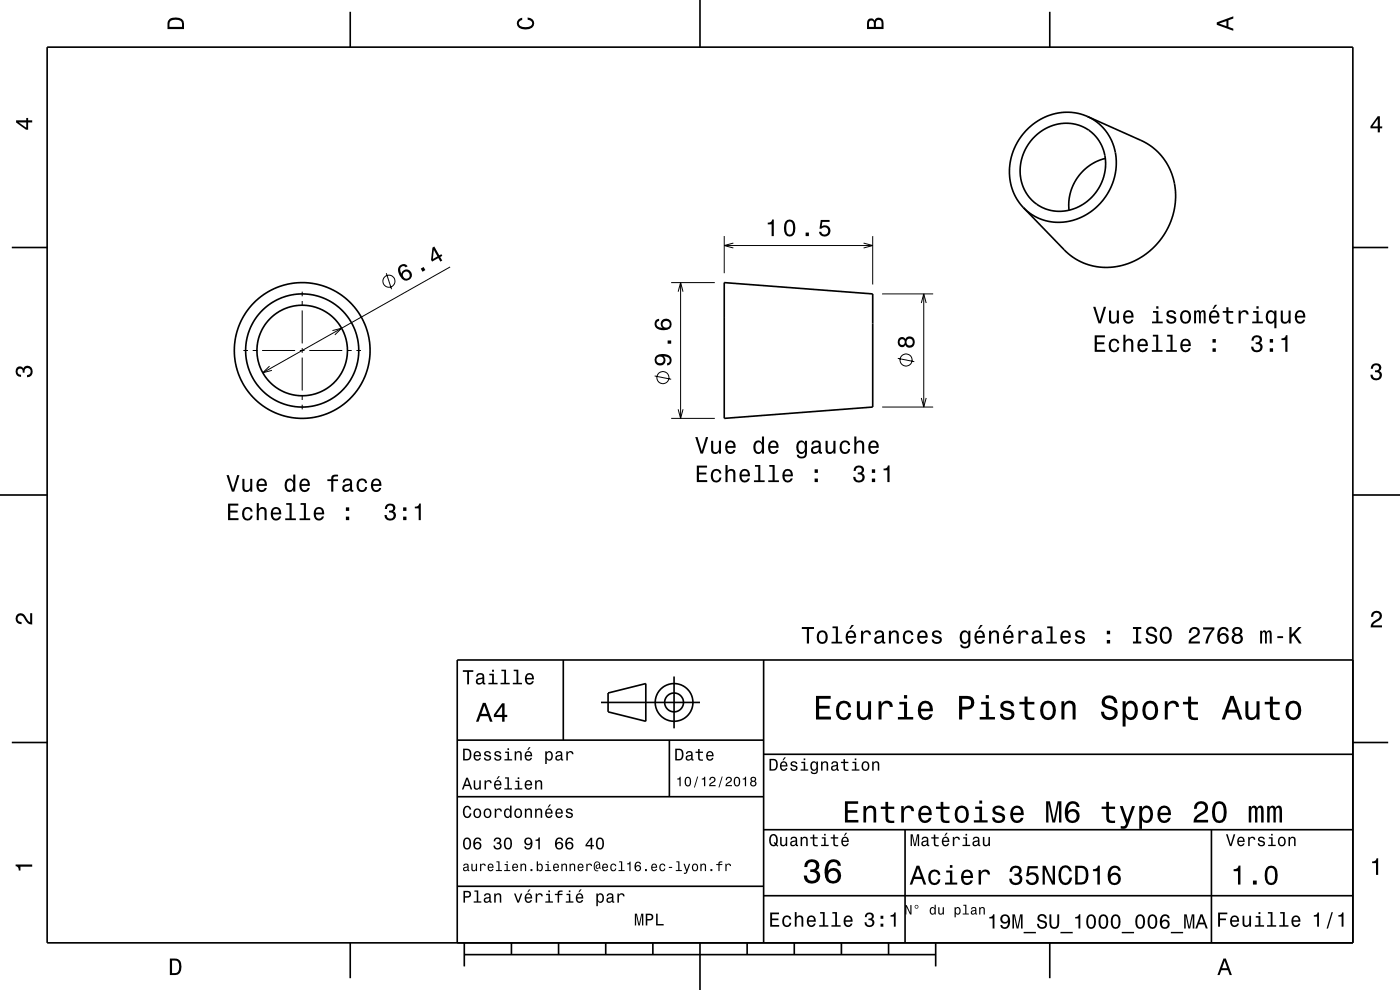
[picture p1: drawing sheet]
<svg xmlns="http://www.w3.org/2000/svg" width="297mm" height="210mm" viewBox="0 0 297 210" stroke-linecap="round" stroke-linejoin="round" font-family="sans-serif">
<g fill="none" stroke="#000" stroke-width=".21">
<path d="M82 58l1.1 3.3M95.5 56.6l-39.8 22.5M142.4 59.9h9.2M144.4 59.9v28.8M153.6 50.1v7.8M153.6 52.1h31.5M155.6 51.6l-2 .5 2 .5M183.2 51.6l1.9 .5-1.9 .5M185.1 50.1v10.2M51.6 74.3h1M53.6 74.3h1M55.6 74.3h7"/>
<path d="M57.2 77.7l-1.5 1.4 2-.5M63.6 74.3h1M64.1 61.9v.9M64.1 63.8v1M64.1 65.8v7M64.1 73.8v1M64.1 75.8v7M65.6 74.3h7M70.5 70.1l2-.5-1.5 1.4M73.6 74.3h1M75.6 74.3h1M138.9 79.8l3.5 .7"/>
<path d="M143.9 61.9l.5-2 .5 2M187.1 62.3h10.9M190.5 76l3.5 .7M195.4 64.3l.6-2 .5 2M196 62.3v24M64.1 83.8v1M64.1 85.8v1M142.4 88.7h9.2M143.9 86.8l.5 1.9 .5-1.9M187.1 86.3h10.9M195.4 84.4l.6 1.9 .5-1.9"/>
<circle cx="82.5" cy="59.7" r="1.28"/>
<circle cx="192.2" cy="76.4" r="1.28"/>
<circle cx="140.6" cy="80.1" r="1.28"/>
</g>
<g fill="none" stroke="#000" stroke-width=".35">
<path d="M10 10h277v190h-277zM74.3 2.5v7.5M148.5 0v10M222.7 2.5v7.5M219.4 29a8.7 8.7 0 0 1 14.1 1.5 9.9 9.9 0 0 1-1.2 10.6 9.9 9.9 0 0 1-10.1 3.4 8.9 8.9 0 0 1-4.4-13.3zM230.7 24.7l12.6 5.7 2.3 1.8 1.8 2.2 .8 1.6 .8 2 .3 2.2 .1 2.1-.3 2-.5 2.1-.8 1.9-1.1 1.9-1.3 1.6-1.6 1.5-1.8 1.3-2 1-2 .7-2.1 .4h-2.2l-1.8-.3-2.6-.9-2.5-1.6-9.7-9.8M230.7 24.7a12.1 12.1 0 0 0-16.1 8.3l-.4 1.9a11.1 11.1 0 0 0 2.9 9.2M230.7 24.7h.1a11.3 11.3 0 0 1 4 16.6l-1 1.5-1.5 1.4-1.3 1-1.5 .8a10.7 10.7 0 0 1-12.4-1.9M234.5 33.6a10.2 10.2 0 0 0-7.7 11M2.5 52.5h7.5M153.6 59.9l31.5 2.4v24l-31.5 2.4zM287 52.5h7.5"/>
<path d="M0 105h10M287 105h10M119.5 140v17M162 140v60M287 140h-190v60M2.5 157.5h7.5M97 157h65M127.5 149h21M129 147l8-2v8l-8-2zM142 157v12M143 143.5v11M287 157.5h7.5"/>
<path d="M97 169h65M162 176h125M162 160h125M192 176v24M257 176v24M97 188h65M162 190h125M74.3 200v7.5M98.5 202.5h100M98.5 200v5M108.5 200v2.5M118.5 200v2.5"/>
<path d="M128.5 200v2.5M138.5 200v2.5M148.5 200v10M158.5 200v2.5M168.5 200v2.5M178.5 200v2.5M188.5 200v2.5M198.5 200v5M222.7 200v7.5"/>
<circle cx="64.1" cy="74.3" r="14.4"/>
<circle cx="64.1" cy="74.3" r="12"/>
<circle cx="64.1" cy="74.3" r="9.6"/>
<circle cx="143" cy="149" r="2"/>
<circle cx="143" cy="149" r="4"/>
</g>
<g fill="#000">
<path d="M36 4a2.18 2.18 0 0 0-.5 2.2h3.5v-1.2a1.43 1.43 0 0 0-1.7-1.3zM36.3 4.4a2.15 2.15 0 0 1 2.2 .3l.1 1h-2.6v-1z" fill-rule="evenodd"/>
<path d="M109.9 4.2l.9-.4v.4a.7 .7 0 0 0-.7 .5 .7 .7 0 0 0 .3 .8 1.7 1.7 0 0 0 2.5-.5 .9 .9 0 0 0-1-.8v-.5a1.24 1.24 0 0 1 1.4 1.1 1.24 1.24 0 0 1-1 1.4 2.22 2.22 0 0 1-2.5-.7l-.2-.5z" fill-rule="evenodd"/>
<path d="M184.2 4.2l-.3 .7v1.3h3.5v-1.3a.98 .98 0 0 0-.7-1.1 .98 .98 0 0 0-1.2 .6 .84 .84 0 0 0-1.3-.2zM184.5 4.5a.54 .54 0 0 1 .6-.1 .54 .54 0 0 1 .3 .6v.7h-1zM185.9 4.4a.62 .62 0 0 1 .8-.1 .62 .62 0 0 1 .3 .6v.8h-1.2z" fill-rule="evenodd"/>
<path d="M258.1 4.7v.6l3.5 1.2v-.4l-1-.4v-1.4l1-.4v-.4zM258.6 5l1.6-.5v1z" fill-rule="evenodd"/>
<path d="M3.4 25.5v.5l2.1 1.5h.5v-1.5h.8v-.5h-.8v-.5h-.4v.5zM4 26h1.6v1.1z" fill-rule="evenodd"/>
<path d="M292.3 24.7l-1.6 2.1v.4h1.6v.9h.4v-.9h.5v-.4h-.5v-2.1zM292.3 25.2v1.6h-1.1z" fill-rule="evenodd"/>
<path d="M84.8 56.4a2.12 2.12 0 0 0 1.4 3.1 1.16 1.16 0 0 0 1.2-1 1.16 1.16 0 0 0-.9-1.3 1.16 1.16 0 0 0-1.4 .8 1.03 1.03 0 0 1 .1-1.5 .58 .58 0 0 1 .9 .2l.4-.2a1.04 1.04 0 0 0-1.7-.1zM85.4 58.4a.75 .75 0 0 1 1.5 0 .75 .75 0 0 1-1.5 0zM89.3 57l.3 .6 .6-.3-.3-.7zM91.7 52.5l-.3 2.6 .3 .4 1.3-.8 .4 .8 .4-.2-.4-.8 .4-.2-.2-.4-.4 .3-1.1-1.9zM92 53l.8 1.4-1 .5z" fill-rule="evenodd"/>
<path d="M162.9 47.2v.4h.8v2.5h.5v-3.5h-.4a.77 .77 0 0 1-.9 .6zM166.6 47a2.67 2.67 0 0 0 .4 3.1 1.14 1.14 0 0 0 1.7-.9 2.3 2.3 0 0 0-.7-2.5l-.5-.1-.5 .1zM167.2 47.1h.7a2.37 2.37 0 0 1 0 2.6h-.7a2.37 2.37 0 0 1 0-2.6zM170.9 49.3v.8h.7v-.8zM174.1 46.7l-.3 1.8h.4a.79 .79 0 0 1 1.2-.2 .79 .79 0 0 1 .1 1.2 .79 .79 0 0 1-1.2-.1l-.1-.2h-.5a1.21 1.21 0 0 0 1.5 1 1.21 1.21 0 0 0 .9-1.6 1.21 1.21 0 0 0-1.8-.6l.2-.9h1.5v-.4z" fill-rule="evenodd"/>
<path d="M139.3 75.4a1.18 1.18 0 0 0-.3 1.6 1.18 1.18 0 0 0 1.5 .4 1.18 1.18 0 0 0 .6-1.5l-.3-.3a1.02 1.02 0 0 1 1.3 .8 .56 .56 0 0 1-.6 .6v.5a1.18 1.18 0 0 0 1-1.2 1.18 1.18 0 0 0-1.1-1.1 2.88 2.88 0 0 0-2.1 .2zM139.3 76.3a.75 .75 0 0 1 1.5 0 .75 .75 0 0 1-1.5 0zM141.6 72.2v.7h.8v-.7zM139.1 67.9a1.33 1.33 0 0 0 0 1.5 1.33 1.33 0 0 0 1.3 .6 1.63 1.63 0 0 0 2.1-1.2 1.15 1.15 0 0 0-1.6-1.2 1.15 1.15 0 0 0-.4 1.9 1.02 1.02 0 0 1-1.2-.8 .58 .58 0 0 1 .5-.6v-.5zM140.6 68.8a.75 .75 0 0 1 1.5 0 .75 .75 0 0 1-1.5 0z" fill-rule="evenodd"/>
<path d="M190.7 71.8a1.06 1.06 0 0 0-.2 1.3 1.06 1.06 0 0 0 1.3 .4l.3-.3a1.11 1.11 0 0 0 1.5 .4 1.11 1.11 0 0 0 .4-1.5 1.03 1.03 0 0 0-.9-.7 1.03 1.03 0 0 0-1 .5l-.1-.2a.85 .85 0 0 0-1.3 .1zM192.3 72.6a.71 .71 0 0 1 1.4 0 .71 .71 0 0 1-1.4 0zM190.8 72.6a.6 .6 0 0 1 1.2 0 .6 .6 0 0 1-1.2 0z" fill-rule="evenodd"/>
<path d="M232.2 71.1v3.5h2.2v-.4h-1.7v-1.2h1.6v-.4h-1.6v-1h1.7v-.5zM235.5 72.2a1.53 1.53 0 0 0 .8 2.5 1.06 1.06 0 0 0 1.1-1h-.4a.67 .67 0 0 1-.6 .6 .67 .67 0 0 1-.7-.6 1.11 1.11 0 0 1 .7-1.5 .6 .6 0 0 1 .6 .6h.4a1.09 1.09 0 0 0-.7-.9 1.09 1.09 0 0 0-1.2 .3zM238.3 71v3.6h.5v-1.5a.63 .63 0 0 1 .5-.9 .63 .63 0 0 1 .7 .7v1.7h.4v-1.7a.88 .88 0 0 0-.6-1 .88 .88 0 0 0-1 .4v-1.3zM241.6 72.2a1.54 1.54 0 0 0 .8 2.5 1.05 1.05 0 0 0 1.1-.8h-.5l-.2 .3-.4 .1a.76 .76 0 0 1-.7-.9h1.8a1.16 1.16 0 0 0-.5-1.4 1.16 1.16 0 0 0-1.4 .2zM241.9 72.4a.66 .66 0 0 1 .8-.1 .66 .66 0 0 1 .4 .7h-1.4zM244.6 71v.4h.7v2.9h-.9v.3h2.2v-.3h-.9v-3.3zM247.6 71v.4h.7v2.9h-.9v.3h2.3v-.3h-.9v-3.3zM250.7 72.2a1.54 1.54 0 0 0 .8 2.5 1.06 1.06 0 0 0 1.1-.8h-.5l-.2 .3-.4 .1a.76 .76 0 0 1-.7-.9h1.8a1.16 1.16 0 0 0-.5-1.4 1.16 1.16 0 0 0-1.4 .2zM251 72.4a.66 .66 0 0 1 .8-.1 .66 .66 0 0 1 .4 .7h-1.4zM257.2 73.9v.7h.7v-.7zM257.2 71.9v.8h.7v-.8z" fill-rule="evenodd"/>
<path d="M231.9 65.1l1.1 3.5h.5l1.1-3.5h-.4l-.9 3-.9-3zM235.3 65.9v1.8a.89 .89 0 0 0 .6 .9 .89 .89 0 0 0 1-.4v.4h.5v-2.7h-.5v1.5a.65 .65 0 0 1-.4 .8 .65 .65 0 0 1-.8-.3v-2zM238.5 66.2a1.54 1.54 0 0 0 .8 2.5 1.06 1.06 0 0 0 1.1-.9h-.4l-.2 .4-.4 .1a.76 .76 0 0 1-.7-.9h1.8a1.17 1.17 0 0 0-.5-1.4 1.17 1.17 0 0 0-1.5 .2zM238.9 66.4a.66 .66 0 0 1 .8-.1 .66 .66 0 0 1 .3 .7h-1.3zM244.6 66v.3h.7v1.9h-.9v.4h2.3v-.4h-1v-2.2zM245.3 65v.5h.5v-.5zM247.7 66a.75 .75 0 0 0-.2 .8 .75 .75 0 0 0 .7 .5l.9 .4a.63 .63 0 0 1-.6 .6 .63 .63 0 0 1-.7-.6h-.4a1.07 1.07 0 0 0 1.2 1 1.07 1.07 0 0 0 .9-1.2l-.4-.4-1.1-.3a.54 .54 0 0 1 .4-.7 .54 .54 0 0 1 .7 .5h.4a1.03 1.03 0 0 0-.7-.9 1.03 1.03 0 0 0-1.1 .3zM250.6 66.2a1.53 1.53 0 0 0 .9 2.5 1.48 1.48 0 0 0 1.2-1.5 1.48 1.48 0 0 0-1.2-1.4l-.5 .1zM251 66.4a.67 .67 0 0 1 .7-.2 .67 .67 0 0 1 .5 .6 1.11 1.11 0 0 1-.7 1.5 1.17 1.17 0 0 1-.5-1.9zM253.3 65.9v2.7h.4l.1-2.1 .1-.3h.3l.1 .3 .1 2.1h.3l.1-2.1 .3-.4 .2 .2 .1 .4v1.9h.4v-1.9a.69 .69 0 0 0-.6-.9l-.5 .4-.2-.3-.3-.1-.5 .4v-.3zM257.7 64.7l-.5 .8h.3l.7-.8zM256.8 66.2a1.54 1.54 0 0 0 .8 2.5 1.05 1.05 0 0 0 1-.9h-.4l-.2 .4-.4 .1a.76 .76 0 0 1-.7-.9h1.8a1.16 1.16 0 0 0-.5-1.4 1.16 1.16 0 0 0-1.4 .2zM257.1 66.4a.66 .66 0 0 1 .8-.2 .66 .66 0 0 1 .3 .8h-1.3zM260.2 65.2v.8h-.8v.3h.8v1.8a1.04 1.04 0 0 0 1.4 .6v-.4a.68 .68 0 0 1-1-.4v-1.6h1v-.3h-1v-.8zM262.8 65.9v2.7h.4v-1.6a.66 .66 0 0 1 .4-.7 .66 .66 0 0 1 .8 .2v.2h.5a.89 .89 0 0 0-.7-.9 .89 .89 0 0 0-1 .5v-.4zM265.9 66v.3h.7v1.9h-1v.4h2.3v-.4h-.9v-2.2zM266.5 65v.5h.5v-.5zM268.8 66.2a1.58 1.58 0 0 0 .8 2.5l.4-.1 .3-.4v1.4h.5v-3.7h-.5v.4l-.1-.2a.88 .88 0 0 0-1.4 .1zM269.2 66.5a.62 .62 0 0 1 .6-.3 .62 .62 0 0 1 .5 .6 1.12 1.12 0 0 1-.7 1.5 1.19 1.19 0 0 1-.4-1.8zM271.7 65.9v1.8a.89 .89 0 0 0 .6 .9 .89 .89 0 0 0 1.1-.4v.4h.4v-2.7h-.4v1.5a.65 .65 0 0 1-.4 .8 .65 .65 0 0 1-.8-.3l-.1-2zM275 66.2a1.55 1.55 0 0 0 .8 2.5 1.06 1.06 0 0 0 1.1-.9h-.5l-.2 .4-.4 .1a.76 .76 0 0 1-.7-.9h1.8a1.17 1.17 0 0 0-.5-1.4 1.17 1.17 0 0 0-1.4 .2zM275.3 66.4a.66 .66 0 0 1 .8-.2 .66 .66 0 0 1 .4 .8h-1.4z" fill-rule="evenodd"/>
<path d="M265.8 71.4l-.3 .9h.4a.62 .62 0 0 1 .4-.8 .62 .62 0 0 1 .8 .3 .62 .62 0 0 1-.2 .8h-.5v.4a.72 .72 0 0 1 .9 .5 .72 .72 0 0 1-.5 .9 .72 .72 0 0 1-.9-.5v-.4h-.5a1.18 1.18 0 0 0 1.5 1.2 1.18 1.18 0 0 0 .6-1.8l-.2-.1a.91 .91 0 0 0 .3-1.2 .91 .91 0 0 0-1-.5zM269.4 73.9v.7h.7v-.7zM269.4 71.9v.8h.7v-.8zM271.9 71.8v.3h.8v2.5h.4v-3.5h-.3a.77 .77 0 0 1-.9 .7z" fill-rule="evenodd"/>
<path d="M291.1 77.4a1.08 1.08 0 0 1 1.4-.2 1.08 1.08 0 0 1 .4 1.2l-.3 .3a1.06 1.06 0 0 1 .5 1.3 1.06 1.06 0 0 1-1.2 .7 1.1 1.1 0 0 1-1.2-1.2h.5a.71 .71 0 0 0 1 .8 .71 .71 0 0 0 .1-1.3h-.6v-.4a.61 .61 0 0 0 .8-.3 .61 .61 0 0 0-.2-.8 .61 .61 0 0 0-.9 .2l-.1 .5h-.5z" fill-rule="evenodd"/>
<path d="M3.6 78a.86 .86 0 0 1 1.4 .2 1.06 1.06 0 0 1 1.2-.6 1.06 1.06 0 0 1 .7 1.2 1.1 1.1 0 0 1-1.2 1.2v-.4a.71 .71 0 0 0 .8-1 .71 .71 0 0 0-1.3-.1v.6h-.4a.61 .61 0 0 0-.3-.8 .61 .61 0 0 0-.8 .2 .61 .61 0 0 0 .2 .8l.6 .2v.4a1.15 1.15 0 0 1-1.2-.6 1.15 1.15 0 0 1 .3-1.3z" fill-rule="evenodd"/>
<path d="M147.5 92.7l1.1 3.5h.5l1.1-3.5h-.4l-.9 3-.9-3zM150.9 93.5v1.8a.89 .89 0 0 0 .6 1 .89 .89 0 0 0 1-.5v.4h.5v-2.7h-.5v1.6a.64 .64 0 0 1-.4 .7 .64 .64 0 0 1-.8-.3v-2zM154.1 93.8a1.54 1.54 0 0 0 .8 2.5 1.05 1.05 0 0 0 1.1-.9h-.4l-.2 .4-.4 .1a.76 .76 0 0 1-.7-.9h1.8a1.16 1.16 0 0 0-.5-1.4 1.16 1.16 0 0 0-1.5 .2zM154.5 94a.66 .66 0 0 1 .8-.1 .66 .66 0 0 1 .3 .7h-1.3zM160.1 93.8a1.58 1.58 0 0 0 .8 2.5l.4-.1 .3-.4v.4h.5v-3.6h-.5v1.3a.89 .89 0 0 0-1.5-.1zM160.5 94.1a.62 .62 0 0 1 .6-.3 .62 .62 0 0 1 .5 .6 1.12 1.12 0 0 1-.7 1.5 1.19 1.19 0 0 1-.4-1.8zM163.2 93.8a1.54 1.54 0 0 0 .8 2.5 1.05 1.05 0 0 0 1.1-.9h-.4l-.2 .4-.4 .1a.76 .76 0 0 1-.7-.9h1.8a1.16 1.16 0 0 0-.5-1.4 1.16 1.16 0 0 0-1.5 .2zM163.6 94a.66 .66 0 0 1 .8-.1 .66 .66 0 0 1 .3 .7h-1.3zM169.2 93.8a1.57 1.57 0 0 0 .8 2.5l.4-.1 .4-.4a.73 .73 0 0 1-.3 1 .73 .73 0 0 1-1-.3h-.5a1.1 1.1 0 0 0 1.3 .8 1.1 1.1 0 0 0 .9-1.2v-2.6h-.4v.4l-.4-.4a.9 .9 0 0 0-1.2 .3zM169.6 94.1a.64 .64 0 0 1 .6-.3 .64 .64 0 0 1 .5 .6 1.11 1.11 0 0 1-.6 1.5 1.2 1.2 0 0 1-.5-1.8zM172.4 93.6l-.3 .7h.4a.55 .55 0 0 1 .7-.5 .55 .55 0 0 1 .4 .7l-.2 .1a1 1 0 0 0-1.1 .2 1 1 0 0 0-.2 1 .93 .93 0 0 0 1.6 .1l.1 .3h.6v-.3l-.3-.1v-1.6a1.02 1.02 0 0 0-1.7-.6zM172.6 95.2l1.1-.4a.77 .77 0 0 1-.2 .9 .77 .77 0 0 1-.9 .1l-.1-.3zM175.1 93.5v1.8a.89 .89 0 0 0 .7 1 .89 .89 0 0 0 1-.5v.4h.4v-2.7h-.4v1.6a.64 .64 0 0 1-.4 .7 .64 .64 0 0 1-.8-.3v-2zM178.4 93.8a1.53 1.53 0 0 0 .9 2.5 1.07 1.07 0 0 0 1.1-1.1h-.5a.67 .67 0 0 1-.6 .7 .67 .67 0 0 1-.7-.6 1.11 1.11 0 0 1 .7-1.5 .6 .6 0 0 1 .6 .6h.5a1.09 1.09 0 0 0-.8-1 1.09 1.09 0 0 0-1.2 .4zM181.2 92.6v3.6h.5v-1.5a.63 .63 0 0 1 .5-.9 .63 .63 0 0 1 .7 .7v1.7h.4v-1.8a.88 .88 0 0 0-.6-.9 .88 .88 0 0 0-1 .4v-1.3zM184.5 93.8a1.54 1.54 0 0 0 .8 2.5 1.06 1.06 0 0 0 1.1-.9h-.5l-.2 .4-.4 .1a.76 .76 0 0 1-.6-.9h1.7a1.16 1.16 0 0 0-.5-1.4 1.16 1.16 0 0 0-1.4 .2zM184.8 94a.66 .66 0 0 1 .8-.1 .66 .66 0 0 1 .4 .7h-1.3z" fill-rule="evenodd"/>
<path d="M48.4 106.8v3.5h2.2v-.4h-1.8v-1.2h1.6v-.4h-1.6v-1h1.8v-.5zM51.7 107.9a1.53 1.53 0 0 0 .8 2.5 1.05 1.05 0 0 0 1.1-1h-.4a.67 .67 0 0 1-.7 .6 .67 .67 0 0 1-.7-.6 1.12 1.12 0 0 1 .7-1.5 .6 .6 0 0 1 .7 .6h.4a1.09 1.09 0 0 0-.8-.9 1.09 1.09 0 0 0-1.1 .3zM54.5 106.7v3.6h.4v-1.5a.64 .64 0 0 1 .4-.8 .64 .64 0 0 1 .8 .3v2h.5v-1.7a.88 .88 0 0 0-.6-1 .88 .88 0 0 0-1.1 .4v-1.3zM57.7 107.9a1.54 1.54 0 0 0 .8 2.5 1.05 1.05 0 0 0 1.1-.8h-.4l-.2 .3-.4 .1a.75 .75 0 0 1-.7-.9h1.8a1.16 1.16 0 0 0-.5-1.4 1.16 1.16 0 0 0-1.5 .2zM58.1 108.1a.66 .66 0 0 1 .8-.1 .66 .66 0 0 1 .3 .7h-1.3zM60.7 106.7v.4h.7v2.9h-.9v.3h2.3v-.3h-.9v-3.3zM63.8 106.7v.4h.7v2.9h-1v.3h2.3v-.3h-.9v-3.3zM66.8 107.9a1.54 1.54 0 0 0 .8 2.5 1.06 1.06 0 0 0 1.1-.8h-.4l-.2 .3-.4 .1a.75 .75 0 0 1-.7-.9h1.8a1.16 1.16 0 0 0-.5-1.4 1.16 1.16 0 0 0-1.5 .2zM67.2 108.1a.66 .66 0 0 1 .8-.1 .66 .66 0 0 1 .3 .7h-1.3zM73.4 109.6v.7h.7v-.7zM73.4 107.6v.8h.7v-.8z" fill-rule="evenodd"/>
<path d="M48.1 100.8l1.1 3.5h.5l1.1-3.5h-.5l-.9 3-.9-3zM51.4 101.6v1.8a.89 .89 0 0 0 .6 .9 .89 .89 0 0 0 1.1-.4v.4h.4v-2.7h-.4v1.5a.65 .65 0 0 1-.4 .8 .65 .65 0 0 1-.8-.3v-2zM54.7 101.9a1.54 1.54 0 0 0 .8 2.5 1.06 1.06 0 0 0 1.1-.9h-.5l-.2 .4-.3 .1a.76 .76 0 0 1-.7-.9h1.7a1.17 1.17 0 0 0-.5-1.4 1.17 1.17 0 0 0-1.4 .2zM55 102.1a.66 .66 0 0 1 .8-.1 .66 .66 0 0 1 .4 .7h-1.3zM60.7 101.9a1.57 1.57 0 0 0 .7 2.5l.5-.1 .3-.4v.4h.4v-3.6h-.4v1.3a.89 .89 0 0 0-1.5-.1zM61 102.2a.62 .62 0 0 1 .7-.3 .62 .62 0 0 1 .4 .6 1.11 1.11 0 0 1-.6 1.5 1.19 1.19 0 0 1-.5-1.8zM63.8 101.9a1.54 1.54 0 0 0 .8 2.5 1.06 1.06 0 0 0 1.1-.9h-.4l-.3 .4-.3 .1a.76 .76 0 0 1-.7-.9h1.7a1.16 1.16 0 0 0-.5-1.4 1.16 1.16 0 0 0-1.4 .2zM64.2 102.1a.66 .66 0 0 1 .8-.1 .66 .66 0 0 1 .3 .7h-1.3zM69.5 101.7v.3h.8v2.3h.4v-2.3h1v-.3h-1v-.4l.4-.2h.6v-.4a1.04 1.04 0 0 0-1.4 .7v.3zM73 101.7l-.3 .7h.4a.55 .55 0 0 1 .7-.6 .55 .55 0 0 1 .4 .8l-.2 .1a1 1 0 0 0-1.1 .2 1 1 0 0 0-.3 1 .94 .94 0 0 0 1.7 0l.1 .3 .6 .1v-.3l-.3-.1v-1.6a1.02 1.02 0 0 0-1.7-.6zM73.1 103.2l1.1-.3a.77 .77 0 0 1-.2 .9 .77 .77 0 0 1-.8 .1l-.2-.4zM75.9 101.9a1.53 1.53 0 0 0 .9 2.5 1.05 1.05 0 0 0 1.1-1.1h-.4a.67 .67 0 0 1-.7 .7 .67 .67 0 0 1-.7-.6 1.12 1.12 0 0 1 .7-1.5 .59 .59 0 0 1 .6 .6h.5a1.09 1.09 0 0 0-.8-1 1.09 1.09 0 0 0-1.2 .4zM79 101.9a1.54 1.54 0 0 0 .8 2.5 1.06 1.06 0 0 0 1.1-.9h-.5l-.2 .4-.4 .1a.76 .76 0 0 1-.7-.9h1.8a1.16 1.16 0 0 0-.5-1.4 1.16 1.16 0 0 0-1.4 .2zM79.3 102.1a.66 .66 0 0 1 .8-.1 .66 .66 0 0 1 .4 .7h-1.4z" fill-rule="evenodd"/>
<path d="M81.9 107.1l-.3 .9h.5a.62 .62 0 0 1 .3-.8 .62 .62 0 0 1 .8 .3 .62 .62 0 0 1-.2 .8h-.5v.4a.72 .72 0 0 1 1 .5 .72 .72 0 0 1-.5 .9 .72 .72 0 0 1-.9-.5l-.1-.4h-.4a1.18 1.18 0 0 0 1.5 1.2 1.18 1.18 0 0 0 .6-1.8l-.3-.1a.97 .97 0 0 0 .3-1.4 .97 .97 0 0 0-1.4-.2zM85.5 109.6v.7h.7v-.7zM85.5 107.6v.8h.7v-.8zM88 107.5v.3h.8v2.5h.5v-3.5h-.4a.77 .77 0 0 1-.9 .7z" fill-rule="evenodd"/>
<path d="M147.8 98.8v3.5h2.2v-.5h-1.7v-1.1h1.5v-.5h-1.5v-1h1.7v-.4zM151.1 99.8a1.53 1.53 0 0 0 .8 2.6 1.06 1.06 0 0 0 1.1-1.1h-.4a.67 .67 0 0 1-.6 .7 .67 .67 0 0 1-.7-.6 1.12 1.12 0 0 1 .6-1.6 .6 .6 0 0 1 .7 .6h.4a1.09 1.09 0 0 0-.7-.9 1.09 1.09 0 0 0-1.2 .3zM153.9 98.6v3.7h.4v-1.6a.63 .63 0 0 1 .4-.8 .63 .63 0 0 1 .8 .4l.1 2h.4v-1.8a.88 .88 0 0 0-.6-1 .88 .88 0 0 0-1.1 .4v-1.3zM157.2 99.8a1.54 1.54 0 0 0 .8 2.6 1.06 1.06 0 0 0 1.1-.9h-.5l-.2 .3-.4 .2a.76 .76 0 0 1-.7-1h1.8a1.16 1.16 0 0 0-.5-1.3 1.16 1.16 0 0 0-1.4 .1zM157.5 100.1a.66 .66 0 0 1 .8-.2 .66 .66 0 0 1 .3 .8h-1.3zM160.2 98.6v.4h.7v2.9h-1v.4h2.3v-.4h-.9v-3.3zM163.2 98.6v.4h.7v2.9h-.9v.4h2.2v-.4h-.9v-3.3zM166.3 99.8a1.54 1.54 0 0 0 .8 2.6 1.06 1.06 0 0 0 1.1-.9h-.5l-.2 .3-.4 .2a.76 .76 0 0 1-.7-1h1.8a1.16 1.16 0 0 0-.5-1.3 1.16 1.16 0 0 0-1.4 .1zM166.6 100.1a.66 .66 0 0 1 .8-.2 .66 .66 0 0 1 .4 .8h-1.4zM172.8 101.5v.8h.7v-.8zM172.8 99.6v.7h.7v-.7z" fill-rule="evenodd"/>
<path d="M181.4 99l-.3 .9h.4a.62 .62 0 0 1 .4-.8 .62 .62 0 0 1 .8 .3 .62 .62 0 0 1-.3 .8h-.4v.4a.72 .72 0 0 1 .9 .5 .72 .72 0 0 1-.5 .9 .72 .72 0 0 1-.9-.5v-.3h-.5a1.18 1.18 0 0 0 1.5 1.2 1.18 1.18 0 0 0 .6-1.9l-.2-.1a.91 .91 0 0 0 .3-1.1 .91 .91 0 0 0-1-.6zM185 101.5v.8h.7v-.8zM185 99.6v.7h.7v-.7zM187.4 99.4v.4h.9v2.5h.4v-3.6h-.3a.77 .77 0 0 1-1 .7z" fill-rule="evenodd"/>
<path d="M3.6 130.4a1.22 1.22 0 0 1 2 .7l.4 .6 .4 .3v-1.9h.4v2.4a1.8 1.8 0 0 1-1.7-1.4 .71 .71 0 0 0-.9-.5 .71 .71 0 0 0-.5 .8 .71 .71 0 0 0 .9 .5v.5a1.18 1.18 0 0 1-1.2-.7 1.18 1.18 0 0 1 .2-1.3z" fill-rule="evenodd"/>
<path d="M170.1 133v.4h1.1v3.1h.4v-3.1h1.1v-.4zM173.6 134.1a1.53 1.53 0 0 0 .8 2.5 1.48 1.48 0 0 0 1.2-1.5 1.48 1.48 0 0 0-1.2-1.4l-.5 .1zM173.9 134.4a.67 .67 0 0 1 .7-.3 .67 .67 0 0 1 .5 .6 1.11 1.11 0 0 1-.7 1.5 1.17 1.17 0 0 1-.5-1.8zM176.6 132.9v.4h.7v2.8h-.9v.4h2.3v-.4h-.9v-3.2zM180.7 132.6l-.5 .8h.3l.7-.8zM179.7 134.1a1.54 1.54 0 0 0 .8 2.5 1.06 1.06 0 0 0 1.1-.9h-.5l-.2 .4-.4 .1a.76 .76 0 0 1-.7-.9h1.8a1.16 1.16 0 0 0-.5-1.4 1.16 1.16 0 0 0-1.4 .2zM180 134.3a.66 .66 0 0 1 .8-.1 .66 .66 0 0 1 .4 .7h-1.4zM182.7 133.8v2.7h.4v-1.5a.66 .66 0 0 1 .4-.8 .66 .66 0 0 1 .8 .2v.2h.5a.89 .89 0 0 0-.7-.9 .89 .89 0 0 0-1 .5v-.4zM185.8 133.9l-.2 .7h.4a.55 .55 0 0 1 .6-.5 .55 .55 0 0 1 .4 .7l-.2 .1a1.13 1.13 0 0 0-1.4 .9 .73 .73 0 0 0 .9 .8l.4-.1 .4-.3 .1 .3h.6v-.3l-.2-.1-.1-1.6a1.02 1.02 0 0 0-.6-.8 1.02 1.02 0 0 0-1.1 .2zM186 135.4l1.1-.3a.77 .77 0 0 1-.2 .9 .77 .77 0 0 1-.9 .1zM188.6 133.8v2.7h.4v-1.6a.63 .63 0 0 1 .4-.7 .63 .63 0 0 1 .8 .3v2h.5v-1.8a.89 .89 0 0 0-.6-1 .89 .89 0 0 0-1.1 .5v-.4zM191.8 134.1a1.53 1.53 0 0 0 .9 2.5 1.05 1.05 0 0 0 1.1-1.1h-.4a.67 .67 0 0 1-.7 .7 .67 .67 0 0 1-.7-.6 1.11 1.11 0 0 1 .7-1.5 .6 .6 0 0 1 .6 .6h.5a1.09 1.09 0 0 0-.8-1 1.09 1.09 0 0 0-1.2 .4zM194.9 134.1a1.54 1.54 0 0 0 .8 2.5 1.06 1.06 0 0 0 1.1-.9h-.5l-.2 .4-.4 .1a.76 .76 0 0 1-.7-.9h1.8a1.16 1.16 0 0 0-.5-1.4 1.16 1.16 0 0 0-1.4 .2zM195.2 134.3a.66 .66 0 0 1 .8-.1 .66 .66 0 0 1 .3 .7h-1.3zM198 133.9a.76 .76 0 0 0-.3 .9 .76 .76 0 0 0 .8 .5l.8 .3a.63 .63 0 0 1-.6 .6 .63 .63 0 0 1-.6-.5h-.5a1.07 1.07 0 0 0 1.2 .9 1.07 1.07 0 0 0 1-1.2l-.5-.4-1-.3a.54 .54 0 0 1 .4-.7 .54 .54 0 0 1 .6 .5h.4a1.03 1.03 0 0 0-.7-.8 1.03 1.03 0 0 0-1 .2zM203.9 134.1a1.57 1.57 0 0 0 .7 2.5l.5-.1 .3-.4a.73 .73 0 0 1-.3 1 .73 .73 0 0 1-1-.3h-.4a1.1 1.1 0 0 0 1.3 .8 1.1 1.1 0 0 0 .9-1.2v-2.6h-.5v.4l-.3-.4a.89 .89 0 0 0-1.2 .3zM204.2 134.4a.63 .63 0 0 1 .7-.3 .63 .63 0 0 1 .5 .6 1.11 1.11 0 0 1-.7 1.5 1.2 1.2 0 0 1-.5-1.8zM208 132.6l-.5 .8h.3l.7-.8zM207 134.1a1.54 1.54 0 0 0 .8 2.5 1.06 1.06 0 0 0 1.1-.9h-.4l-.3 .4-.3 .1a.76 .76 0 0 1-.7-.9h1.8a1.17 1.17 0 0 0-.5-1.4 1.17 1.17 0 0 0-1.5 .2zM207.4 134.3a.66 .66 0 0 1 .8-.1 .66 .66 0 0 1 .3 .7h-1.3zM209.8 133.8v2.7h.5v-1.6a.63 .63 0 0 1 .4-.7 .63 .63 0 0 1 .8 .3v2h.4v-1.8a.89 .89 0 0 0-.6-1 .89 .89 0 0 0-1.1 .5v-.4zM214.1 132.6l-.5 .8h.3l.7-.8zM213.1 134.1a1.54 1.54 0 0 0 .8 2.5 1.06 1.06 0 0 0 1.1-.9h-.5l-.2 .4-.4 .1a.76 .76 0 0 1-.7-.9h1.8a1.16 1.16 0 0 0-.5-1.4 1.16 1.16 0 0 0-1.4 .2zM213.4 134.3a.66 .66 0 0 1 .8-.1 .66 .66 0 0 1 .4 .7h-1.4zM216.1 133.8v2.7h.4v-1.5a.67 .67 0 0 1 .4-.8 .67 .67 0 0 1 .8 .2v.2h.5a.89 .89 0 0 0-.7-.9 .89 .89 0 0 0-1 .5v-.4zM219.2 133.9l-.2 .7h.4a.55 .55 0 0 1 .6-.5 .55 .55 0 0 1 .4 .7l-.2 .1a1 1 0 0 0-1 .2 1 1 0 0 0-.3 1 .94 .94 0 0 0 1.6 .1l.1 .3h.6v-.3l-.2-.1-.1-1.6a1.02 1.02 0 0 0-1.7-.6zM219.4 135.4l1.1-.3a.77 .77 0 0 1-.2 .9 .77 .77 0 0 1-.9 .1zM222.2 132.9v.4h.6v2.8h-.9v.4h2.3v-.4h-.9v-3.2zM225.2 134.1a1.54 1.54 0 0 0 .8 2.5 1.06 1.06 0 0 0 1.1-.9h-.4l-.2 .4-.4 .1a.76 .76 0 0 1-.7-.9h1.8a1.17 1.17 0 0 0-.5-1.4 1.17 1.17 0 0 0-1.5 .2zM225.6 134.3a.66 .66 0 0 1 .8-.1 .66 .66 0 0 1 .3 .7h-1.3zM228.3 133.9a.76 .76 0 0 0-.2 .9 .76 .76 0 0 0 .7 .5l.9 .3a.63 .63 0 0 1-.6 .6 .63 .63 0 0 1-.7-.5h-.4a1.07 1.07 0 0 0 1.2 .9 1.07 1.07 0 0 0 .9-1.2l-.4-.4-1.1-.3a.54 .54 0 0 1 .4-.7 .54 .54 0 0 1 .7 .5h.4a1.03 1.03 0 0 0-.7-.8 1.03 1.03 0 0 0-1.1 .2zM234.8 135.8v.7h.7v-.7zM234.8 133.8v.7h.7v-.7zM240.3 133v.4h.7v2.7h-.7v.4h1.8v-.4h-.6v-2.7h.6v-.4zM243.4 133.2a.96 .96 0 0 0-.2 1.1 .96 .96 0 0 0 .9 .6 .77 .77 0 0 1 .9 .9 .84 .84 0 0 1-.9 .3 .84 .84 0 0 1-.6-.7h-.5a1.21 1.21 0 0 0 1.5 1.2 1.21 1.21 0 0 0 .7-1.8l-.8-.3a.71 .71 0 0 1-.8-.6 .7 .7 0 0 1 .8-.6 .7 .7 0 0 1 .6 .7h.4a1.16 1.16 0 0 0-.7-1.1 1.16 1.16 0 0 0-1.3 .3zM246.4 133.4a2.53 2.53 0 0 0 .4 3.1 1.21 1.21 0 0 0 1.7-1 1.93 1.93 0 0 0-.9-2.6l-.8 .1zM247 133.4l.3-.1a1.7 1.7 0 0 1 .3 2.8l-.3 .1a1.69 1.69 0 0 1-.3-2.8zM252.5 133.3l-.3 .9h.5a.7 .7 0 0 1 .5-.8 .7 .7 0 0 1 .8 .5 .7 .7 0 0 1-.4 .9 1.8 1.8 0 0 0-1.5 1.7h2.4v-.4h-1.9a2.2 2.2 0 0 1 1.5-1.2 1.13 1.13 0 0 0 .1-1.7 1.13 1.13 0 0 0-1.7 .1zM255.2 133.1v.4h1.9a5.2 5.2 0 0 0-1.4 3h.5a5.3 5.3 0 0 1 1.4-3v-.4zM258.8 133.3a2.4 2.4 0 0 0 .1 3.2 1.16 1.16 0 0 0 1.6-.3 1.16 1.16 0 0 0-.2-1.6 1.16 1.16 0 0 0-1.6 .1 1.03 1.03 0 0 1 .9-1.3 .58 .58 0 0 1 .6 .5h.5a1.12 1.12 0 0 0-.8-.9 1.12 1.12 0 0 0-1.1 .3zM258.7 135.5a.75 .75 0 0 1 1.5 0 .75 .75 0 0 1-1.5 0zM261.7 133.2a.83 .83 0 0 0 .2 1.4 1.11 1.11 0 0 0-.5 1.6 1.11 1.11 0 0 0 1.6 .3 1.03 1.03 0 0 0 .7-.9 1.03 1.03 0 0 0-.6-1 .88 .88 0 0 0 .4-1.1 .88 .88 0 0 0-1-.5zM261.8 135.5a.71 .71 0 0 1 1.4 0 .71 .71 0 0 1-1.4 0zM261.9 133.9a.6 .6 0 0 1 1.2 0 .6 .6 0 0 1-1.2 0zM267.3 133.8v2.7h.4v-1.8l.3-.6h.2l.1 .3 .1 2.1h.3l.1-2.1 .3-.3 .2 .1 .1 .4v1.9h.4v-1.9a.69 .69 0 0 0-.5-.9l-.6 .4-.2-.3-.3-.1-.5 .4v-.3zM271 135v.4h1.2v-.4zM273.5 133v3.5h.5v-1.2l.4-.5 1.2 1.7h.5l-1.4-2 1.4-1.5h-.6l-1.5 1.6v-1.6z" fill-rule="evenodd"/>
<path d="M291.2 129.9a1.18 1.18 0 0 1 1.9 .3 1.18 1.18 0 0 1-1 1.7l-.5 .3-.3 .5h1.9v.4h-2.4a1.8 1.8 0 0 1 1.4-1.8 .71 .71 0 0 0 .5-.8 .71 .71 0 0 0-.9-.5 .71 .71 0 0 0-.5 .8h-.4z" fill-rule="evenodd"/>
<path d="M98.2 158.8v2.5h.9a1.37 1.37 0 0 0 .7-2.2 1.56 1.56 0 0 0-1.6-.3zM98.6 159.1a.98 .98 0 0 1 1.1 .7 .98 .98 0 0 1-.6 1.2h-.5zM100.7 159.6a1.04 1.04 0 0 0-.2 1.2 1.04 1.04 0 0 0 1 .5l.5-.5h-.3l-.4 .3a.54 .54 0 0 1-.5-.7h1.3a.83 .83 0 0 0-.4-.9 .83 .83 0 0 0-1 .1zM100.9 159.7l.2-.1a.47 .47 0 0 1 .5 .1 .47 .47 0 0 1 .1 .5h-.9zM102.9 159.5l-.2 .1a.69 .69 0 0 0 .9 .9l.2 .1a.43 .43 0 0 1-.4 .5 .43 .43 0 0 1-.4-.4h-.3a.74 .74 0 0 0 .9 .7 .74 .74 0 0 0 .5-1l-1-.4a.38 .38 0 0 1 .3-.5 .38 .38 0 0 1 .4 .4h.3a.78 .78 0 0 0-1.2-.4zM105.1 159.5l-.2 .1a.69 .69 0 0 0 .9 .9l.2 .1a.43 .43 0 0 1-.4 .5 .43 .43 0 0 1-.5-.4h-.3a.74 .74 0 0 0 .9 .7 .74 .74 0 0 0 .5-1l-.9-.4a.38 .38 0 0 1 .3-.5 .38 .38 0 0 1 .4 .4h.3a.77 .77 0 0 0-1.2-.4zM107.2 159.4v.3h.5v1.3h-.7v.3h1.6v-.3h-.6v-1.6zM107.7 158.7v.4h.3v-.4zM109.2 159.4v1.9h.3v-1.1a.45 .45 0 0 1 .4-.6 .45 .45 0 0 1 .5 .5v1.2h.3v-1.3a.63 .63 0 0 0-.5-.7 .63 .63 0 0 0-.7 .4v-.3zM112.2 158.5l-.4 .6h.3l.5-.6zM111.5 159.6a1.04 1.04 0 0 0-.2 1.2 1.04 1.04 0 0 0 1.1 .5l.5-.5h-.3l-.5 .3a.54 .54 0 0 1-.5-.7h1.3a.83 .83 0 0 0-.4-.9 .83 .83 0 0 0-1 .1zM111.8 159.7l.1-.1a.48 .48 0 0 1 .5 .1 .48 .48 0 0 1 .2 .5h-1zM115.7 159.4v2.7h.3v-1.1a.66 .66 0 0 0 .7 .4 .66 .66 0 0 0 .5-.6 .91 .91 0 0 0 0-1.1 .91 .91 0 0 0-1-.3l-.2 .3v-.3zM116.1 159.8a.45 .45 0 0 1 .5-.2 .45 .45 0 0 1 .3 .4 .65 .65 0 0 1 .1 .8 .65 .65 0 0 1-.7 .2 .98 .98 0 0 1-.2-1.2zM118.1 159.5l-.2 .4h.3a.39 .39 0 0 1 .4-.3 .39 .39 0 0 1 .3 .5h-.1a.65 .65 0 0 0-1 .4 .65 .65 0 0 0 .6 .9l.6-.3 .1 .2h.4v-.2l-.2-.1v-1.1a.72 .72 0 0 0-.5-.6 .72 .72 0 0 0-.7 .2zM118.2 160.6l.8-.3a.55 .55 0 0 1-.2 .7 .55 .55 0 0 1-.6 0zM120.1 159.4v1.9h.4v-1.1a.47 .47 0 0 1 .2-.6 .47 .47 0 0 1 .6 .2v.2h.4a.64 .64 0 0 0-.5-.7 .64 .64 0 0 0-.8 .4v-.3z" fill-rule="evenodd"/>
<path d="M98.2 142.2v.3h.9v2.7h.4v-2.7h.9v-.3zM101.3 143l-.3 .5h.4a.47 .47 0 0 1 .5-.4 .47 .47 0 0 1 .4 .6l-.2 .1a.84 .84 0 0 0-1 .2 .84 .84 0 0 0 0 1.1 .9 .9 0 0 0 1.3-.2l.1 .2 .5 .1v-.3l-.3-.1v-1.3a.87 .87 0 0 0-1.4-.5zM101.4 144.3l.9-.3a.66 .66 0 0 1-.1 .7 .66 .66 0 0 1-.8 .1zM103.8 142.9v.3h.6v1.6h-.8v.4h2v-.4h-.8v-1.9zM104.4 142.1v.4h.4v-.4zM106.4 142.1v.3h.6v2.4h-.8v.4h1.9v-.4h-.7v-2.7zM109 142.1v.3h.6v2.4h-.8v.4h1.9v-.4h-.7v-2.7zM111.6 143.1a1.32 1.32 0 0 0 .7 2.1 .9 .9 0 0 0 .9-.7h-.3l-.2 .3-.4 .1a.65 .65 0 0 1-.6-.8h1.6a1 1 0 0 0-.4-1.2 1 1 0 0 0-1.3 .2zM111.9 143.3a.57 .57 0 0 1 .7-.1 .57 .57 0 0 1 .3 .6h-1.2z" fill-rule="evenodd"/>
<path d="M102.4 149.1l-1.4 4h.5l.4-1.2h1.6l.4 1.2h.6l-1.5-4zM102.7 149.7l.7 1.7h-1.3zM106.5 149.2l-1.7 2.4v.5h1.7v1h.5v-1h.6v-.5h-.6v-2.4zM106.5 149.9v1.7h-1.3z" fill-rule="evenodd"/>
<path d="M143.2 158.8v2.5h.9a1.37 1.37 0 0 0 .7-2.2 1.56 1.56 0 0 0-1.6-.3zM143.6 159.1a.98 .98 0 0 1 1.1 .7 .98 .98 0 0 1-.6 1.2h-.5zM145.7 159.5l-.2 .4h.3a.39 .39 0 0 1 .5-.3 .39 .39 0 0 1 .3 .5h-.2a.65 .65 0 0 0-.9 .4 .65 .65 0 0 0 .5 .9l.7-.3v.2h.4v-.2l-.1-.1-.1-1.1a.73 .73 0 0 0-.4-.6 .73 .73 0 0 0-.8 .2zM145.8 160.6l.8-.3a.55 .55 0 0 1-.1 .7 .55 .55 0 0 1-.7 0zM148.1 158.9v.5h-.5v.3h.5v1.3a.75 .75 0 0 0 1 .4v-.3a.48 .48 0 0 1-.7-.3v-1.1h.7v-.3h-.7v-.5zM150 159.6a1.04 1.04 0 0 0-.2 1.2 1.04 1.04 0 0 0 1.1 .5l.5-.5h-.4l-.4 .3a.54 .54 0 0 1-.5-.7h1.3a.83 .83 0 0 0-.4-.9 .83 .83 0 0 0-1 .1zM150.3 159.7l.1-.1a.48 .48 0 0 1 .5 .1 .48 .48 0 0 1 .2 .5h-1z" fill-rule="evenodd"/>
<path d="M173.1 147.6v5h3.2v-.6h-2.5v-1.7h2.2v-.6h-2.2v-1.5h2.4v-.6zM177.8 149.2a2.59 2.59 0 0 0 .5 3.4 1.58 1.58 0 0 0 2.3-1.4h-.6a.95 .95 0 0 1-.9 1 .95 .95 0 0 1-1-.9 1.59 1.59 0 0 1 .9-2.1 .85 .85 0 0 1 .9 .8h.7a1.56 1.56 0 0 0-1.1-1.3 1.56 1.56 0 0 0-1.7 .5zM181.8 148.8v2.5a1.27 1.27 0 0 0 .9 1.4 1.27 1.27 0 0 0 1.5-.7v.6h.6v-3.8h-.6v2.2a.92 .92 0 0 1-.6 1.1 .92 .92 0 0 1-1.2-.4v-2.9zM186.4 148.8v3.8h.6v-2.2a.95 .95 0 0 1 .5-1.1 .95 .95 0 0 1 1.2 .3l.1 .4h.6a1.28 1.28 0 0 0-1-1.4 1.28 1.28 0 0 0-1.4 .8v-.6zM190.8 148.9v.5h1v2.7h-1.3v.5h3.2v-.5h-1.3v-3.2zM191.8 147.4v.8h.6v-.8zM195.1 149.2a2.62 2.62 0 0 0 .5 3.4 1.57 1.57 0 0 0 2.2-1.1h-.6l-.3 .5-.5 .2a1.08 1.08 0 0 1-1-1.3h2.5a1.66 1.66 0 0 0-.7-2 1.66 1.66 0 0 0-2.1 .3zM195.6 149.5a.94 .94 0 0 1 1.2-.2 .94 .94 0 0 1 .5 1h-1.9zM203.5 147.6v5h.6v-2.1h.8a1.47 1.47 0 0 0 1.8-1.2 1.47 1.47 0 0 0-1.5-1.7zM204.1 148.2a1.6 1.6 0 0 1 1.8 .5 .86 .86 0 0 1 0 .9 .86 .86 0 0 1-.9 .3h-.9zM208.1 148.9v.5h1v2.7h-1.3v.5h3.3v-.5h-1.3v-3.2zM209.1 147.4v.8h.7v-.8zM212.6 148.9a1.08 1.08 0 0 0-.3 1.2 1.08 1.08 0 0 0 1 .7l1.1 .4a.57 .57 0 0 1 .2 .6 .57 .57 0 0 1-.5 .4 .96 .96 0 0 1-1.4-.8h-.6a1.6 1.6 0 0 0 1.3 1.4 1.6 1.6 0 0 0 1.7-.8 1.13 1.13 0 0 0-1-1.6l-1.1-.3-.2-.4a.87 .87 0 0 1 .9-.5 .87 .87 0 0 1 .8 .6h.6a1.41 1.41 0 0 0-2.1-1.1zM217.4 147.8v1.1h-1.1v.5h1.1v2.6l.2 .4 .4 .3h1.4v-.5a.97 .97 0 0 1-1.4-.5v-2.3h1.4v-.5h-1.4v-1.1zM221.1 149.2a2.56 2.56 0 0 0 .5 3.4 1.72 1.72 0 0 0 1.8-.2 1.72 1.72 0 0 0 .6-1.7 1.7 1.7 0 0 0-.9-1.9 1.7 1.7 0 0 0-2 .4zM221.6 149.6a.96 .96 0 0 1 1-.4 .96 .96 0 0 1 .7 .8 1.59 1.59 0 0 1-1 2.2 1.19 1.19 0 0 1-1-1.5zM225.2 148.8v3.8h.6v-2.2a.97 .97 0 0 1 .5-1.1 .97 .97 0 0 1 1.1 .2l.1 .7v2.4h.7v-2.5a1.27 1.27 0 0 0-.9-1.4 1.27 1.27 0 0 0-1.5 .6v-.5zM234.1 147.9a1.38 1.38 0 0 0-.3 1.5 1.38 1.38 0 0 0 1.3 .9 1.25 1.25 0 0 1 1.4 .9 1.15 1.15 0 0 1-1.3 .9 1.15 1.15 0 0 1-1-1.1h-.7a1.8 1.8 0 0 0 1.7 1.8 1.8 1.8 0 0 0 1.9-1.6 1.46 1.46 0 0 0-1.5-1.4l-.6-.2a.83 .83 0 0 1-.5-1.1 .83 .83 0 0 1 1.2-.3l.5 .5 .1 .4h.7a1.67 1.67 0 0 0-1-1.6 1.67 1.67 0 0 0-1.9 .4zM238.2 148.8v5.3h.6v-2.1a1.32 1.32 0 0 0 1.4 .7 1.32 1.32 0 0 0 1.1-1.1 2.43 2.43 0 0 0-.8-2.8 1.21 1.21 0 0 0-1.7 .5v-.5zM239.1 149.6a.9 .9 0 0 1 .9-.4 .9 .9 0 0 1 .7 .8 1.61 1.61 0 0 1-.9 2.2 1.18 1.18 0 0 1-1-1.5zM242.8 149.2a2.56 2.56 0 0 0 .5 3.4 1.72 1.72 0 0 0 1.8-.2 1.72 1.72 0 0 0 .6-1.7 1.7 1.7 0 0 0-.9-1.9 1.7 1.7 0 0 0-2 .4zM243.3 149.6a.96 .96 0 0 1 1-.4 .96 .96 0 0 1 .7 .8 1.59 1.59 0 0 1-1 2.2 1.19 1.19 0 0 1-1-1.5zM247.1 148.8v3.8h.6v-2.2a.95 .95 0 0 1 .5-1.1 .95 .95 0 0 1 1.2 .3l.1 .4h.6a1.28 1.28 0 0 0-1-1.4 1.28 1.28 0 0 0-1.4 .8v-.6zM252 147.8v1.1h-1v.5h1l.1 2.6 .2 .4 .4 .3h1.4v-.5a.97 .97 0 0 1-1.4-.5v-2.3h1.4v-.5h-1.4v-1.1zM261 147.6l-1.8 5h.6l.6-1.4h2l.5 1.4h.7l-1.9-5zM261.4 148.3l.7 2.2h-1.5zM264.2 148.8v2.5a1.27 1.27 0 0 0 .9 1.4 1.27 1.27 0 0 0 1.5-.7v.6h.6v-3.8h-.6v2.2a.92 .92 0 0 1-.6 1.1 .92 .92 0 0 1-1.1-.4l-.1-2.9zM269.4 147.8v1.1h-1.1v.5h1.1v2.6l.2 .4 .4 .3 .7 .1 .8-.1v-.5a.97 .97 0 0 1-1.4-.5l-.1-2.3h1.5v-.5h-1.5v-1.1zM273.1 149.2a2.56 2.56 0 0 0 .6 3.4 1.72 1.72 0 0 0 1.8-.2 1.72 1.72 0 0 0 .6-1.7 1.7 1.7 0 0 0-.9-1.9 1.7 1.7 0 0 0-2.1 .4zM273.6 149.6a.96 .96 0 0 1 1-.4 .96 .96 0 0 1 .7 .8 1.59 1.59 0 0 1-.9 2.2 1.19 1.19 0 0 1-1.1-1.5z" fill-rule="evenodd"/>
<path d="M98.9 165l-.9 2.5h.3l.3-.8h1l.2 .8h.4l-.9-2.5zM99.1 165.3l.4 1.1h-.8zM100.5 165.5v1.3a.63 .63 0 0 0 .4 .7 .63 .63 0 0 0 .8-.3v.3h.3v-2h-.3v1.2a.46 .46 0 0 1-.3 .5 .46 .46 0 0 1-.6-.2v-1.5zM102.8 165.5v2h.3v-1.1a.47 .47 0 0 1 .3-.6 .47 .47 0 0 1 .6 .2v.1h.3a.64 .64 0 0 0-.5-.6 .64 .64 0 0 0-.7 .4v-.4zM105.7 164.7l-.4 .6h.3l.5-.6zM105 165.7a1.04 1.04 0 0 0-.2 1.2 1.04 1.04 0 0 0 1.1 .6l.5-.6h-.4l-.4 .4a.54 .54 0 0 1-.5-.7h1.3a.83 .83 0 0 0-.4-1 .83 .83 0 0 0-1 .1zM105.3 165.9l.1-.1a.48 .48 0 0 1 .5 .1 .48 .48 0 0 1 .2 .4h-1zM107.1 164.9v.2h.5v2.1h-.6v.3h1.6v-.3h-.6v-2.3zM109.3 165.6v.3h.5v1.3h-.6v.3h1.6v-.3h-.6v-1.6zM109.8 164.9v.3h.4v-.3zM111.5 165.7a1.04 1.04 0 0 0-.2 1.2 1.04 1.04 0 0 0 1.1 .6l.5-.6h-.3l-.5 .4a.54 .54 0 0 1-.5-.7h1.3a.83 .83 0 0 0-.4-1 .83 .83 0 0 0-1 .1zM111.8 165.9l.1-.1a.48 .48 0 0 1 .5 .1 .48 .48 0 0 1 .2 .4h-1zM113.5 165.5v2h.3v-1.1a.45 .45 0 0 1 .3-.6 .45 .45 0 0 1 .6 .2v1.5h.3v-1.3a.63 .63 0 0 0-.4-.7 .63 .63 0 0 0-.8 .3v-.3z" fill-rule="evenodd"/>
<path d="M98.4 178a1.44 1.44 0 0 0 .7 2.2 1.45 1.45 0 0 0 .6-2.2 .79 .79 0 0 0-1.3 0zM98.8 178h.5a1.69 1.69 0 0 1 0 1.9h-.5a1.71 1.71 0 0 1 0-1.9zM100.8 177.8a1.72 1.72 0 0 0 .1 2.3 .83 .83 0 0 0 1.1-.2 .83 .83 0 0 0-.1-1.1 .83 .83 0 0 0-1.2 0 .74 .74 0 0 1 .6-.9l.3 .1 .2 .3h.3a.8 .8 0 0 0-.5-.6 .8 .8 0 0 0-.8 .1zM100.7 179.4a.55 .55 0 0 1 1.1 0 .55 .55 0 0 1-1.1 0zM105 177.8l-.3 .7h.4a.44 .44 0 0 1 .2-.6 .44 .44 0 0 1 .6 .2 .44 .44 0 0 1-.2 .6h-.3v.3a.52 .52 0 0 1 .6 .3 .52 .52 0 0 1-.3 .7 .52 .52 0 0 1-.6-.4l-.1-.2h-.3a.84 .84 0 0 0 1.1 .8 .84 .84 0 0 0 .4-1.3l-.2-.1a.72 .72 0 0 0 0-1.1 .72 .72 0 0 0-1 .1zM107.1 178a1.44 1.44 0 0 0 .7 2.2 1.45 1.45 0 0 0 .6-2.2 .79 .79 0 0 0-1.3 0zM107.5 178h.5a1.69 1.69 0 0 1 0 1.9h-.5a1.71 1.71 0 0 1 0-1.9zM111.4 177.9a.82 .82 0 0 0 0 1.2 .82 .82 0 0 0 1.2-.1 .73 .73 0 0 1-.6 .9l-.3-.1-.1-.3h-.4a.88 .88 0 0 0 1.1 .7 .88 .88 0 0 0 .6-1.1 1.01 1.01 0 0 0-.2-1.2 1.01 1.01 0 0 0-1.3 0zM111.6 178.5a.53 .53 0 0 1 1 0 .53 .53 0 0 1-1 0zM113.6 178.1v.3h.6v1.8h.3v-2.6h-.2a.55 .55 0 0 1-.7 .5zM118.1 177.8a1.71 1.71 0 0 0 .1 2.3 .83 .83 0 0 0 1.1-.2 .83 .83 0 0 0-.1-1.1 .83 .83 0 0 0-1.1 0 .74 .74 0 0 1 .6-.9l.3 .1 .1 .3h.4a.79 .79 0 0 0-.6-.6 .79 .79 0 0 0-.8 .1zM118.1 179.4a.53 .53 0 0 1 1 0 .53 .53 0 0 1-1 0zM120.3 177.8a1.72 1.72 0 0 0 .1 2.3 .83 .83 0 0 0 1.1-.2 .83 .83 0 0 0-.1-1.1 .83 .83 0 0 0-1.1 0 .74 .74 0 0 1 .6-.9l.3 .1 .1 .3h.3a.8 .8 0 0 0-.5-.6 .8 .8 0 0 0-.8 .1zM120.2 179.4a.55 .55 0 0 1 1.1 0 .55 .55 0 0 1-1.1 0zM125.3 177.7l-1.1 1.5v.3h1.1v.7h.3v-.7h.4v-.3h-.4v-1.5zM125.3 178.1v1.1h-.8zM126.6 178a1.44 1.44 0 0 0 .7 2.2 1.45 1.45 0 0 0 .6-2.2 .79 .79 0 0 0-1.3 0zM127 178h.5a1.71 1.71 0 0 1 0 1.9h-.5a1.69 1.69 0 0 1 0-1.9z" fill-rule="evenodd"/>
<path d="M98.4 171.2a1.45 1.45 0 0 0 .7 2.3 .94 .94 0 0 0 .9-1h-.3a.59 .59 0 0 1-.8 .7 1.31 1.31 0 0 1 .2-2l.3 .1 .2 .4h.4a.85 .85 0 0 0-.6-.8 .85 .85 0 0 0-1 .3zM100.6 171.7a1.04 1.04 0 0 0-.1 1.3 1.04 1.04 0 0 0 1.1 .5 1.04 1.04 0 0 0 .5-1.3 1.04 1.04 0 0 0-1.2-.7zM100.9 171.9a.48 .48 0 0 1 .5-.1 .48 .48 0 0 1 .3 .4 .66 .66 0 0 1 0 .7 .66 .66 0 0 1-.7 .3 .98 .98 0 0 1-.1-1.3zM102.8 171.7a1.04 1.04 0 0 0-.2 1.3 1.04 1.04 0 0 0 1.2 .5 1.04 1.04 0 0 0 .5-1.3 1.04 1.04 0 0 0-1.2-.7zM103 171.9a.48 .48 0 0 1 .5-.1 .48 .48 0 0 1 .4 .4 .66 .66 0 0 1 0 .7 .66 .66 0 0 1-.7 .3 .97 .97 0 0 1-.2-1.3zM105 171.5v2h.3v-1.1a.47 .47 0 0 1 .2-.6 .47 .47 0 0 1 .6 .2l.1 .1h.3a.64 .64 0 0 0-.5-.6 .64 .64 0 0 0-.7 .4v-.4zM107.1 171.7a1.06 1.06 0 0 0-.2 1.2 1.06 1.06 0 0 0 .9 .6l.4-.3v.3h.3v-2.6h-.3v.9a.63 .63 0 0 0-1.1-.1zM107.4 171.9a.44 .44 0 0 1 .4-.1 .44 .44 0 0 1 .4 .4 .65 .65 0 0 1 0 .7 .65 .65 0 0 1-.7 .3l-.2-.4zM109.3 171.7a1.04 1.04 0 0 0-.1 1.3 1.04 1.04 0 0 0 1.1 .5 1.04 1.04 0 0 0 .5-1.3 1.04 1.04 0 0 0-1.2-.7zM109.5 171.9a.48 .48 0 0 1 .6-.1 .48 .48 0 0 1 .3 .4 .66 .66 0 0 1 0 .7 .66 .66 0 0 1-.7 .3 .98 .98 0 0 1-.2-1.3zM111.4 171.5v2h.3v-1.1a.45 .45 0 0 1 .3-.7 .45 .45 0 0 1 .5 .6v1.2h.4v-1.3a.63 .63 0 0 0-.5-.7 .63 .63 0 0 0-.7 .3v-.3zM113.5 171.5v2h.3v-1.1a.45 .45 0 0 1 .3-.6 .45 .45 0 0 1 .6 .2v1.5h.3v-1.3a.63 .63 0 0 0-.4-.7 .63 .63 0 0 0-.8 .3v-.3zM116.5 170.7l-.3 .6h.2l.5-.6zM115.9 171.7a1.04 1.04 0 0 0-.2 1.2 1.04 1.04 0 0 0 1 .6l.5-.6h-.3l-.4 .4a.54 .54 0 0 1-.5-.7h1.2a.83 .83 0 0 0-.3-1 .83 .83 0 0 0-1 .1zM116.1 171.9l.2-.1a.47 .47 0 0 1 .4 .1 .47 .47 0 0 1 .2 .4h-.9zM118 171.7a1.04 1.04 0 0 0-.2 1.2 1.04 1.04 0 0 0 1.1 .6l.5-.6h-.3l-.5 .4a.53 .53 0 0 1-.5-.7h1.3a.83 .83 0 0 0-.3-1 .83 .83 0 0 0-1.1 .1zM118.3 171.9l.1-.1a.47 .47 0 0 1 .5 .1 .47 .47 0 0 1 .2 .4h-1zM120.2 171.6l-.1 .2a.69 .69 0 0 0 .8 .9l.3 .1a.43 .43 0 0 1-.4 .5 .43 .43 0 0 1-.5-.4h-.3a.74 .74 0 0 0 .9 .7 .74 .74 0 0 0 .5-1.1l-1-.3a.38 .38 0 0 1 .3-.5 .38 .38 0 0 1 .5 .3h.3a.77 .77 0 0 0-1.3-.4z" fill-rule="evenodd"/>
<path d="M143.7 165.1v.3h.4v1.4h.3v-2zM145.4 165a1.16 1.16 0 0 0 .5 1.8 1.16 1.16 0 0 0 .5-1.8 .63 .63 0 0 0-1 0zM145.7 165.1l.2-.1a.98 .98 0 0 1 0 1.6l-.2-.1-.2-.3v-.7zM147.9 164.7l-.7 2.3h.2l.7-2.3zM148.9 165.1v.3h.4v1.4h.3v-2zM150.7 164.9l-.2 .6h.2a.4 .4 0 0 1 .3-.5 .4 .4 0 0 1 .5 .3 .4 .4 0 0 1-.3 .5l-.1 .1a.95 .95 0 0 0-.7 .9h1.4v-.3h-1.1l.5-.4a.67 .67 0 0 0 .5-1 .67 .67 0 0 0-1-.2zM153.1 164.7l-.7 2.3h.2l.7-2.3zM154.1 164.9l-.2 .6h.3a.4 .4 0 0 1 .3-.5 .4 .4 0 0 1 .5 .3 .4 .4 0 0 1-.3 .5l-.2 .1a.93 .93 0 0 0-.6 .9h1.4v-.3h-1.1l.5-.4a.67 .67 0 0 0 .5-1 .67 .67 0 0 0-1.1-.2zM155.8 165a1.15 1.15 0 0 0 .5 1.8 1.16 1.16 0 0 0 .5-1.8 .63 .63 0 0 0-1 0zM156.1 165.1l.2-.1a.98 .98 0 0 1 0 1.6l-.2-.1-.2-.3v-.7zM157.6 165.1v.3h.4v1.4h.3v-2zM159.4 164.9l-.2 .5 .2 .3a.62 .62 0 0 0-.1 .9 .62 .62 0 0 0 1 0 .62 .62 0 0 0-.1-.9 .57 .57 0 0 0 0-.9 .57 .57 0 0 0-.8 .1zM159.4 166.2a.41 .41 0 0 1 .8 0 .41 .41 0 0 1-.8 0zM159.5 165.3a.34 .34 0 0 1 .6 0 .34 .34 0 0 1-.6 0z" fill-rule="evenodd"/>
<path d="M163.2 161v2.5h.9a1.37 1.37 0 0 0 .7-2.2 1.58 1.58 0 0 0-1.6-.3zM163.6 161.3a.98 .98 0 0 1 1.1 .7 .98 .98 0 0 1-.6 1.2h-.5zM166.4 160.7l-.4 .6h.2l.5-.6zM165.7 161.7a1.04 1.04 0 0 0-.2 1.2 1.04 1.04 0 0 0 1 .6l.5-.6h-.3l-.4 .4a.54 .54 0 0 1-.5-.7h1.3a.83 .83 0 0 0-.4-1 .83 .83 0 0 0-1 .1zM165.9 161.9l.2-.1a.48 .48 0 0 1 .5 .1 .48 .48 0 0 1 .1 .4h-.9zM167.9 161.6l-.2 .2a.68 .68 0 0 0 .9 .9l.2 .1a.43 .43 0 0 1-.4 .5 .43 .43 0 0 1-.4-.4h-.3a.74 .74 0 0 0 .9 .7 .74 .74 0 0 0 .5-1.1l-1-.3a.38 .38 0 0 1 .3-.5 .38 .38 0 0 1 .4 .4l.3-.1a.78 .78 0 0 0-1.2-.4zM170 161.6v.3h.5v1.3h-.7v.3h1.7v-.3h-.7v-1.6zM170.5 160.9v.3h.3v-.3zM172.1 161.7a1.06 1.06 0 0 0-.2 1.2 1.06 1.06 0 0 0 .9 .6l.4-.3a.52 .52 0 0 1-.2 .7 .52 .52 0 0 1-.7-.3h-.3a.78 .78 0 0 0 .9 .6 .78 .78 0 0 0 .6-.8v-1.9h-.3v.4l-.2-.3a.64 .64 0 0 0-.9 .1zM172.4 161.9a.45 .45 0 0 1 .4-.1 .45 .45 0 0 1 .4 .4 .65 .65 0 0 1 0 .7 .65 .65 0 0 1-.7 .3l-.2-.4zM174.2 161.5v2h.3v-1.1a.45 .45 0 0 1 .3-.6 .45 .45 0 0 1 .5 .2l.1 1.5h.3v-1.3a.63 .63 0 0 0-.5-.7 .63 .63 0 0 0-.7 .3v-.3zM176.6 161.6l-.2 .5h.3a.39 .39 0 0 1 .4-.4 .39 .39 0 0 1 .3 .6h-.1a.65 .65 0 0 0-1 .4 .65 .65 0 0 0 .6 .8l.6-.3 .1 .2 .4 .1-.2-.4v-1a.73 .73 0 0 0-1.2-.5zM176.7 162.7l.8-.2a.55 .55 0 0 1-.2 .6 .55 .55 0 0 1-.6 .1zM178.9 161v.6h-.5v.3h.5l.1 1.3a.75 .75 0 0 0 1 .3v-.3a.48 .48 0 0 1-.7-.2v-1.1h.7v-.3h-.7v-.6zM180.8 161.6v.3h.5v1.3h-.6v.3h1.6v-.3h-.6v-1.6zM181.3 160.9v.3h.4v-.3zM183 161.7a1.04 1.04 0 0 0-.2 1.3 1.04 1.04 0 0 0 1.2 .5 1.04 1.04 0 0 0 .4-1.3 1.04 1.04 0 0 0-1.2-.7zM183.2 161.9a.48 .48 0 0 1 .5-.1 .48 .48 0 0 1 .4 .4 .66 .66 0 0 1 0 .7 .66 .66 0 0 1-.7 .3 .98 .98 0 0 1-.2-1.3zM185 161.5v2h.3v-1.1a.45 .45 0 0 1 .3-.6 .45 .45 0 0 1 .6 .2v1.5h.3v-1.3a.63 .63 0 0 0-.4-.7 .63 .63 0 0 0-.8 .3v-.3z" fill-rule="evenodd"/>
<path d="M163.4 177.2a1.45 1.45 0 0 0 .7 2.3l.5-.2 .3 .3 .2-.2-.3-.3a1.53 1.53 0 0 0-.5-2.2l-.6 .1zM163.8 177.3l.3-.1a1.21 1.21 0 0 1 .5 1.7l-.3-.3-.2 .2 .3 .3a.45 .45 0 0 1-.7-.1 1.62 1.62 0 0 1 .1-1.7zM165.5 177.5v1.3a.63 .63 0 0 0 .4 .7 .63 .63 0 0 0 .8-.3v.3h.3v-2h-.3v1.2a.46 .46 0 0 1-.3 .5 .46 .46 0 0 1-.6-.2v-1.5zM167.9 177.6l-.2 .5h.3a.39 .39 0 0 1 .5-.4 .39 .39 0 0 1 .2 .6h-.1a.65 .65 0 0 0-.9 .4 .65 .65 0 0 0 .5 .8l.6-.3 .1 .2 .4 .1v-.3h-.2v-1.1a.73 .73 0 0 0-1.2-.5zM168 178.7l.8-.2a.55 .55 0 0 1-.2 .6 .55 .55 0 0 1-.6 .1zM169.8 177.5v2h.4v-1.1a.45 .45 0 0 1 .2-.6 .45 .45 0 0 1 .6 .2v1.5h.3v-1.3a.63 .63 0 0 0-.4-.7 .63 .63 0 0 0-.8 .3v-.3zM172.4 177v.6h-.5v.3h.5l.1 1.3a.75 .75 0 0 0 1 .3v-.3a.49 .49 0 0 1-.7-.2v-1.1h.7v-.3h-.7v-.6zM174.3 177.6v.3h.5v1.3h-.6v.3h1.6v-.3h-.6v-1.6zM174.8 176.9v.3h.4v-.3zM176.8 177v.6h-.6v.3h.6v1.3a.74 .74 0 0 0 1 .3v-.3a.49 .49 0 0 1-.7-.2v-1.1h.7v-.3h-.7v-.6zM179.4 176.7l-.4 .6h.2l.5-.6zM178.7 177.7a1.04 1.04 0 0 0-.2 1.2 1.04 1.04 0 0 0 1 .6l.5-.6h-.3l-.4 .4a.54 .54 0 0 1-.5-.7h1.3a.83 .83 0 0 0-.4-1 .83 .83 0 0 0-1 .1zM178.9 177.9l.2-.1a.48 .48 0 0 1 .5 .1 .48 .48 0 0 1 .1 .4h-.9z" fill-rule="evenodd"/>
<path d="M179.2 170v4.5h2.9v-.6h-2.3v-1.5h2.1v-.5h-2.1v-1.4h2.3v-.5zM183.2 171v3.5h.5v-2a.82 .82 0 0 1 .5-1 .82 .82 0 0 1 1.1 .4v2.6h.6v-2.3a1.14 1.14 0 0 0-.8-1.3 1.14 1.14 0 0 0-1.4 .6v-.5zM187.8 170.1v1h-.9v.5h.9l.1 2.3 .2 .4 .3 .2 1.3 .1v-.5a.88 .88 0 0 1-1.3-.5v-2h1.3v-.5h-1.3v-1zM191.2 171v3.5h.6v-2a.85 .85 0 0 1 .4-1 .85 .85 0 0 1 1.1 .3v.3h.6a1.15 1.15 0 0 0-.9-1.2 1.15 1.15 0 0 0-1.3 .7v-.6zM195.2 171.4a1.98 1.98 0 0 0 1 3.2 1.36 1.36 0 0 0 1.4-1.1h-.6l-.2 .4-.5 .2a.97 .97 0 0 1-.9-1.2h2.3a1.5 1.5 0 0 0-.7-1.8 1.5 1.5 0 0 0-1.8 .3zM195.6 171.6a.85 .85 0 0 1 1.1-.1 .85 .85 0 0 1 .4 .9h-1.7zM199.5 170.1v1h-.9v.5h.9l.1 2.3 .2 .4 .3 .2 1.3 .1v-.5a.87 .87 0 0 1-1.3-.5v-2h1.3v-.5h-1.3v-1zM202.9 171.4a1.96 1.96 0 0 0 1.1 3.2 1.95 1.95 0 0 0 1.6-1.6 1.95 1.95 0 0 0-.9-2l-.7-.1-.6 .1zM203.3 171.7a.86 .86 0 0 1 1-.3 .86 .86 0 0 1 .6 .7 1.43 1.43 0 0 1-.9 2 1.5 1.5 0 0 1-.7-2.4zM206.9 171.1v.5h.9v2.4h-1.2v.5h2.9v-.5h-1.2v-2.9zM207.8 169.8v.7h.6v-.7zM210.9 171.2a.97 .97 0 0 0-.3 1 .97 .97 0 0 0 .9 .7l1 .3a.51 .51 0 0 1 .1 .5 .51 .51 0 0 1-.4 .3 .86 .86 0 0 1-1.2-.6h-.5a1.41 1.41 0 0 0 1.3 1.2 1.41 1.41 0 0 0 1.4-1.2 1.01 1.01 0 0 0-1-1l-1-.2-.1-.3a.78 .78 0 0 1 .8-.5 .78 .78 0 0 1 .7 .5h.5a1.26 1.26 0 0 0-1.8-1zM214.7 171.4a1.98 1.98 0 0 0 1 3.2 1.36 1.36 0 0 0 1.4-1.1h-.5l-.3 .4-.5 .2a.97 .97 0 0 1-.9-1.2h2.3a1.5 1.5 0 0 0-.6-1.8 1.5 1.5 0 0 0-1.9 .3zM215.1 171.6a.85 .85 0 0 1 1.1-.1 .85 .85 0 0 1 .4 .9h-1.7zM221.9 170v4.5h.5v-4.1l.9 4.1h.5l.9-4.1v4.1h.5v-4.5h-.8l-.9 3.9-.8-3.9zM226.6 170.3l-.5 .6a3.8 3.8 0 0 0 .2 3.2 1.52 1.52 0 0 0 2 .4 1.52 1.52 0 0 0 .6-2 1.52 1.52 0 0 0-1.9-.8l-.5 .4a1.31 1.31 0 0 1 1.1-1.6 .74 .74 0 0 1 .8 .7h.6a1.44 1.44 0 0 0-.9-1.2 1.44 1.44 0 0 0-1.5 .3zM226.5 173.1a.96 .96 0 0 1 1.9 0 .96 .96 0 0 1-1.9 0zM234.7 170.1v1h-1v.5h1v2.3l.2 .4 .4 .2 1.3 .1v-.5a.88 .88 0 0 1-1.3-.5v-2h1.3v-.5h-1.3v-1zM237.6 171l1.3 3.7-.3 .5h-.8v.6a1.15 1.15 0 0 0 1.6-.9l1.4-3.9h-.6l-1 2.9-1-2.9zM241.7 171v4.8h.6v-1.9a1.19 1.19 0 0 0 1.2 .7 1.19 1.19 0 0 0 1-1.1 1.94 1.94 0 0 0-1.2-2.6 1.06 1.06 0 0 0-1 .6v-.5zM242.5 171.7a.81 .81 0 0 1 .9-.3 .81 .81 0 0 1 .6 .7 1.45 1.45 0 0 1-.8 2 1.52 1.52 0 0 1-.7-2.4zM245.9 171.4a1.98 1.98 0 0 0 1 3.2 1.36 1.36 0 0 0 1.4-1.1h-.5l-.3 .4-.5 .2a.97 .97 0 0 1-.9-1.2h2.3a1.5 1.5 0 0 0-.6-1.8 1.5 1.5 0 0 0-1.9 .3zM246.4 171.6a.85 .85 0 0 1 1-.1 .85 .85 0 0 1 .4 .9h-1.7zM253.7 170.4l-.3 .4-.1 .8h.6a.91 .91 0 0 1 .7-1.1 .91 .91 0 0 1 1 .6 .91 .91 0 0 1-.6 1.1 2.33 2.33 0 0 0-1.8 2.3h3.1v-.6h-2.5a2.19 2.19 0 0 1 1.5-1.2 1.47 1.47 0 0 0 .7-2.2 1.47 1.47 0 0 0-2.3-.1zM257.5 170.5a4 4 0 0 0 0 3.5 1.46 1.46 0 0 0 1.6 .5 1.46 1.46 0 0 0 1-1.2 2.97 2.97 0 0 0-.8-3.2l-.6-.2-.7 .2zM258.2 170.6l.5-.1 .4 .1a3.1 3.1 0 0 1 0 3.4l-.4 .1-.5-.1a3.1 3.1 0 0 1 0-3.4zM264.9 171v3.5h.5v-2.4a.65 .65 0 0 1 .5-.8 .52 .52 0 0 1 .3 .7v2.5h.5v-2.4a.65 .65 0 0 1 .5-.8l.3 .2v.5v2.5h.6v-2.4a.9 .9 0 0 0-.7-1.2l-.4 .1-.3 .4-.3-.4-.4-.1-.3 .1-.3 .4v-.4zM268.8 171v3.5h.5v-2.4a.65 .65 0 0 1 .5-.8 .52 .52 0 0 1 .4 .7v2.5h.4v-2.4a.64 .64 0 0 1 .5-.8l.3 .2v.5v2.5h.6v-2.4a.89 .89 0 0 0-.7-1.2l-.4 .1-.3 .4-.2-.4-.5-.1-.3 .1-.3 .4v-.4z" fill-rule="evenodd"/>
<path d="M193.2 177v2.5h.3v-2.3l.4 2.3h.3l.5-2.3v2.3h.3v-2.5h-.5l-.4 2.2-.5-2.2zM195.7 177.6l-.2 .5h.3a.39 .39 0 0 1 .5-.4 .39 .39 0 0 1 .3 .6h-.2a.65 .65 0 0 0-.9 .4 .65 .65 0 0 0 .5 .8l.7-.3v.2l.4 .1v-.3h-.1l-.1-1.1a.73 .73 0 0 0-1.2-.5zM195.8 178.7l.8-.2a.55 .55 0 0 1-.1 .6 .55 .55 0 0 1-.7 .1zM198.1 177v.6h-.5v.3h.5v1.3a.74 .74 0 0 0 1 .3v-.3a.49 .49 0 0 1-.7-.2v-1.1h.7v-.3h-.7v-.6zM200.7 176.7l-.4 .6h.3l.5-.6zM200 177.7a1.04 1.04 0 0 0-.2 1.2 1.04 1.04 0 0 0 1.1 .6l.5-.6h-.4l-.4 .4a.54 .54 0 0 1-.5-.7h1.3a.83 .83 0 0 0-.4-1 .83 .83 0 0 0-1 .1zM200.3 177.9l.1-.1a.48 .48 0 0 1 .5 .1 .48 .48 0 0 1 .2 .4h-1zM202.1 177.5v2h.3v-1.1a.47 .47 0 0 1 .3-.6 .47 .47 0 0 1 .6 .2v.1h.3a.64 .64 0 0 0-.4-.6 .64 .64 0 0 0-.8 .4v-.4zM204.3 177.6v.3h.5v1.3h-.6v.3h1.6v-.3h-.6v-1.6zM204.8 176.9v.3h.4v-.3zM206.6 177.6l-.2 .5h.3a.39 .39 0 0 1 .4-.4 .39 .39 0 0 1 .3 .6h-.1a.65 .65 0 0 0-1 .4 .65 .65 0 0 0 .6 .8l.6-.3 .1 .2 .4 .1v-.3h-.2v-1.1a.72 .72 0 0 0-.5-.6 .72 .72 0 0 0-.7 .1zM206.7 178.7l.8-.2a.55 .55 0 0 1-.2 .6 .55 .55 0 0 1-.6 .1zM208.5 177.5v1.3a.63 .63 0 0 0 .5 .7 .63 .63 0 0 0 .7-.3v.3h.3v-2h-.3v1.2a.46 .46 0 0 1-.3 .5 .46 .46 0 0 1-.6-.2v-1.5z" fill-rule="evenodd"/>
<path d="M260.1 177l.8 2.5h.4l.8-2.5h-.4l-.6 2.1-.7-2.1zM262.7 177.7a1.04 1.04 0 0 0-.2 1.2 1.04 1.04 0 0 0 1 .6l.5-.6h-.3l-.4 .4a.54 .54 0 0 1-.5-.7h1.3a.83 .83 0 0 0-.4-1 .83 .83 0 0 0-1 .1zM262.9 177.9l.2-.1a.48 .48 0 0 1 .5 .1 .48 .48 0 0 1 .1 .4h-.9zM264.8 177.5v2h.3v-1.1a.47 .47 0 0 1 .3-.6 .47 .47 0 0 1 .6 .2v.1h.3a.64 .64 0 0 0-.5-.6 .64 .64 0 0 0-.7 .4v-.4zM267 177.6l-.1 .2a.69 .69 0 0 0 .9 .9l.2 .1a.43 .43 0 0 1-.4 .5 .43 .43 0 0 1-.5-.4h-.3a.74 .74 0 0 0 .9 .7 .74 .74 0 0 0 .5-1.1l-.9-.3a.38 .38 0 0 1 .3-.5 .38 .38 0 0 1 .4 .4l.3-.1a.78 .78 0 0 0-1.3-.4zM269.2 177.6v.3h.5v1.3h-.7v.3h1.6v-.3h-.6v-1.6zM269.7 176.9v.3h.3v-.3zM271.3 177.7a1.04 1.04 0 0 0-.1 1.3 1.04 1.04 0 0 0 1.1 .5 1.04 1.04 0 0 0 .5-1.3 1.04 1.04 0 0 0-1.2-.7zM271.5 177.9a.48 .48 0 0 1 .6-.1 .48 .48 0 0 1 .3 .4 .67 .67 0 0 1 0 .7 .67 .67 0 0 1-.7 .3 .98 .98 0 0 1-.2-1.3zM273.3 177.5v2h.4v-1.1a.45 .45 0 0 1 .3-.7 .45 .45 0 0 1 .5 .6v1.2h.4v-1.3a.63 .63 0 0 0-.5-.7 .63 .63 0 0 0-.7 .3v-.3z" fill-rule="evenodd"/>
<path d="M3.3 183.4h3.5v.4h-2.5v.9h-.3a.77 .77 0 0 0-.7-1z" fill-rule="evenodd"/>
<path d="M98.3 189v2.5h.4v-1.1a.96 .96 0 0 0 1.2-.7 .67 .67 0 0 0-.7-.7zM98.7 189.3h.4a.43 .43 0 0 1 .5 .4 .43 .43 0 0 1-.5 .4h-.4zM100.6 188.9v.3h.5v2h-.6v.3h1.6v-.3h-.6v-2.3zM102.9 189.6l-.2 .5h.3a.39 .39 0 0 1 .5-.4 .39 .39 0 0 1 .2 .6h-.1a.65 .65 0 0 0-.9 .4 .65 .65 0 0 0 .5 .8l.6-.3 .1 .2 .4 .1v-.3h-.2v-1.1a.73 .73 0 0 0-1.2-.5zM103 190.7l.8-.2a.55 .55 0 0 1-.2 .6 .55 .55 0 0 1-.6 .1zM104.8 189.5v2h.4v-1.1a.45 .45 0 0 1 .2-.6 .45 .45 0 0 1 .6 .2v1.5h.3v-1.3a.63 .63 0 0 0-.4-.7 .63 .63 0 0 0-.8 .3v-.3zM109 189.5l.8 2h.3l.7-2h-.3l-.6 1.6-.5-1.6zM112.2 188.7l-.4 .6h.3l.5-.6zM111.5 189.7a1.04 1.04 0 0 0-.2 1.2 1.04 1.04 0 0 0 1.1 .6l.5-.6h-.3l-.5 .4a.54 .54 0 0 1-.5-.7h1.3a.83 .83 0 0 0-.4-1 .83 .83 0 0 0-1 .1zM111.8 189.9l.1-.1a.48 .48 0 0 1 .5 .1 .48 .48 0 0 1 .2 .4h-1zM113.6 189.5v2h.4v-1.1a.47 .47 0 0 1 .2-.6 .47 .47 0 0 1 .6 .2v.1h.4a.64 .64 0 0 0-.5-.6 .64 .64 0 0 0-.8 .4v-.4zM115.8 189.6v.3h.5v1.3h-.6v.3h1.6v-.3h-.6v-1.6zM116.3 188.9v.3h.4v-.3zM117.7 189.6v.3h.6v1.6h.3v-1.6h.7v-.3h-.7v-.3l.7-.1v-.3a.68 .68 0 0 0-.7 0 .68 .68 0 0 0-.3 .7zM120.2 189.6v.3h.5v1.3h-.7v.3h1.6v-.3h-.6v-1.6zM120.7 188.9v.3h.3v-.3zM123 188.7l-.3 .6h.2l.5-.6zM122.4 189.7a1.04 1.04 0 0 0-.2 1.2 1.04 1.04 0 0 0 1 .6l.5-.6h-.3l-.4 .4a.54 .54 0 0 1-.5-.7h1.2a.83 .83 0 0 0-.3-1 .83 .83 0 0 0-1 .1zM122.6 189.9l.2-.1a.48 .48 0 0 1 .5 .1 .48 .48 0 0 1 .1 .4h-.9zM126.5 189.5v2.7h.3v-1a.66 .66 0 0 0 .7 .3 .66 .66 0 0 0 .6-.6 .91 .91 0 0 0 0-1 .91 .91 0 0 0-1-.3l-.3 .2v-.3zM127 189.9a.45 .45 0 0 1 .5-.1 .45 .45 0 0 1 .3 .4v.3a.6 .6 0 0 1-.5 .8 .85 .85 0 0 1-.3-1.4zM128.9 189.6l-.2 .5h.3a.39 .39 0 0 1 .5-.4 .39 .39 0 0 1 .3 .6h-.2a.65 .65 0 0 0-.9 .4 .65 .65 0 0 0 .5 .8l.6-.3 .1 .2 .4 .1v-.3h-.2v-1.1a.73 .73 0 0 0-1.2-.5zM129 190.7l.8-.2a.55 .55 0 0 1-.1 .6 .55 .55 0 0 1-.7 .1zM131 189.5v2h.3v-1.1a.47 .47 0 0 1 .3-.6 .47 .47 0 0 1 .6 .2v.1h.3a.64 .64 0 0 0-.5-.6 .64 .64 0 0 0-.7 .4v-.4z" fill-rule="evenodd"/>
<path d="M98.4 183.3l-.1 .4h.2a.32 .32 0 0 1 .4-.3 .32 .32 0 0 1 .2 .4 .61 .61 0 0 0-.7 .2 .61 .61 0 0 0-.1 .7 .6 .6 0 0 0 .9-.1v.1l.4 .1-.2-.2v-1a.58 .58 0 0 0-.4-.4 .58 .58 0 0 0-.6 .1zM98.5 184.2l.7-.2v.2a.34 .34 0 0 1-.4 .4 .34 .34 0 0 1-.3-.4zM100 183.2v1a.51 .51 0 0 0 .4 .6 .51 .51 0 0 0 .6-.3v.3h.2v-1.6h-.3v1.1l-.4 .3-.2-.2v-1.2zM101.8 183.2v1.6h.3l.1-1.3 .4-.1 .2 .3h.2a.51 .51 0 0 0-.4-.5 .51 .51 0 0 0-.5 .3v-.3zM103.6 183.4a.83 .83 0 0 0-.1 .9 .83 .83 0 0 0 .8 .5l.4-.5-.8 .3-.2-.5h1v-.1a.64 .64 0 0 0-.3-.8 .64 .64 0 0 0-.8 .2zM103.8 183.5l.4-.1 .3 .5h-.8zM105.3 182.7v.2h.4v1.7h-.5v.2h1.3v-.2h-.5v-1.9zM107.1 183.3v.2h.4v1.1h-.6v.2h1.3v-.2h-.5v-1.3zM107.5 182.7v.3h.2v-.3zM108.8 183.4a.83 .83 0 0 0-.1 .9 .83 .83 0 0 0 .8 .5l.4-.5-.8 .3-.2-.5h1v-.1a.64 .64 0 0 0-.3-.8 .64 .64 0 0 0-.8 .2zM109 183.5l.4-.1 .3 .5h-.8zM110.4 183.2v1.6h.3v-1.1l.4-.3 .2 .2 .1 1.2h.2v-1a.51 .51 0 0 0-.3-.6 .51 .51 0 0 0-.6 .3v-.3zM112.5 184.3v.5h.4v-.5zM113.9 182.7v2.1h.2v-.3a.53 .53 0 0 0 .6 .3 .53 .53 0 0 0 .4-.4 .69 .69 0 0 0 0-.9 .69 .69 0 0 0-.9-.2l-.1 .2v-.8zM114.2 183.6l.2-.2a.56 .56 0 0 1 .5 .6 .56 .56 0 0 1-.5 .6l-.2-.3zM115.7 183.3v.2h.4v1.1h-.5v.2h1.3v-.2h-.5v-1.3zM116.1 182.7v.3h.3v-.3zM117.5 183.4a.83 .83 0 0 0-.2 .9 .83 .83 0 0 0 .9 .5l.4-.5-.8 .3-.2-.5h1v-.1a.64 .64 0 0 0-.3-.8 .64 .64 0 0 0-.8 .2zM117.7 183.5l.4-.1 .2 .5h-.7zM119.1 183.2v1.6h.2l.1-1.1 .4-.3 .2 .2v1.2h.3v-1a.51 .51 0 0 0-.4-.6 .51 .51 0 0 0-.6 .3v-.3zM120.8 183.2v1.6h.3v-1.1l.4-.3 .3 .2v1.2h.2v-1a.51 .51 0 0 0-.3-.6 .51 .51 0 0 0-.6 .3v-.3zM122.7 183.4a.83 .83 0 0 0-.2 .9 .83 .83 0 0 0 .9 .5l.4-.5-.8 .3-.2-.5h1v-.1a.64 .64 0 0 0-.3-.8 .64 .64 0 0 0-.8 .2zM122.9 183.5l.4-.1 .2 .5h-.7zM124.4 183.2v1.6h.2l.1-1.3 .5-.1 .1 .3h.3a.51 .51 0 0 0-.4-.5 .51 .51 0 0 0-.6 .3v-.3zM126.2 182.9a1.5 1.5 0 0 0 .1 1.9h.6v-.2a.49 .49 0 0 1-.7-.4 .96 .96 0 0 1 .5-1.3l.3 .1 .1 .3a.65 .65 0 0 0-.7 .9l.3 .1 .4-.2 .1 .1 .2 .1-.1-.3a.96 .96 0 0 0-.6-1.3zM126.6 183.7l.5-.2-.1 .5-.4 .1zM127.9 183.4a.83 .83 0 0 0-.1 .9 .83 .83 0 0 0 .8 .5l.4-.5-.8 .3-.2-.5h1v-.1a.64 .64 0 0 0-.3-.8 .64 .64 0 0 0-.8 .2zM128.1 183.5l.4-.1 .2 .5h-.7zM129.6 183.4a.83 .83 0 0 0-.1 1 .83 .83 0 0 0 .9 .4l.3-.6h-.2l-.2 .4a.58 .58 0 0 1-.6-.6 .58 .58 0 0 1 .6-.6l.2 .3h.2a.63 .63 0 0 0-.4-.5 .63 .63 0 0 0-.7 .2zM131.3 182.7v.2h.4v1.7h-.5v.2h1.3v-.2h-.5v-1.9zM133 183.1v.3h.5v1.4h.3v-2zM134.9 182.9a1.37 1.37 0 0 0 .1 1.9 .66 .66 0 0 0 .9-.2 .66 .66 0 0 0-.1-.9 .66 .66 0 0 0-.9 0 .58 .58 0 0 1 .5-.7l.3 .3h.3a.64 .64 0 0 0-.4-.5 .64 .64 0 0 0-.7 .1zM134.9 184.2a.43 .43 0 0 1 .8 0 .43 .43 0 0 1-.8 0zM136.8 184.3v.5h.4v-.5zM138.3 183.4a.83 .83 0 0 0-.1 .9 .83 .83 0 0 0 .8 .5l.4-.5-.8 .3-.2-.5h1v-.1a.64 .64 0 0 0-.3-.8 .64 .64 0 0 0-.8 .2zM138.5 183.5l.4-.1 .2 .5h-.7zM140 183.4a.83 .83 0 0 0-.1 1 .83 .83 0 0 0 .9 .4l.3-.6h-.2l-.2 .4a.58 .58 0 0 1-.6-.6 .58 .58 0 0 1 .6-.6l.2 .3h.2a.62 .62 0 0 0-.4-.5 .62 .62 0 0 0-.7 .2zM141.9 183.9v.2h.7v-.2zM143.5 182.7v.2h.4v1.7h-.5v.2h1.3v-.2h-.6v-1.9zM145 183.2l.6 1.7-.1 .2h-.4v.3h.4l.2-.2 .7-2h-.2l-.5 1.3-.4-1.3zM146.9 183.4a.83 .83 0 0 0-.1 1 .83 .83 0 0 0 .9 .4 .79 .79 0 0 0 .4-1.1 .79 .79 0 0 0-1.2-.3zM147.1 183.6l.2-.2a.56 .56 0 0 1 .6 .6 .56 .56 0 0 1-.6 .6l-.2-.3zM148.6 183.2v1.6h.2l.1-1.1 .3-.3 .3 .2v1.2h.3v-1a.51 .51 0 0 0-.4-.6 .51 .51 0 0 0-.6 .3v-.3zM150.7 184.3v.5h.4v-.5zM151.9 183.3v.2h.5v1.3h.3v-1.3h.5v-.2h-.5v-.3l.5-.1v-.2h-.2a.46 .46 0 0 0-.6 .6zM153.9 183.2v1.6h.2l.1-1.3 .5-.1 .1 .3h.3a.51 .51 0 0 0-.4-.5 .51 .51 0 0 0-.6 .3v-.3z" fill-rule="evenodd"/>
<path d="M134.7 193.8v2.5h.3v-2.3l.4 2.3h.3l.5-2.3v2.3h.3v-2.5h-.5l-.4 2.2-.5-2.2zM137 193.8v2.5h.3v-1a.95 .95 0 0 0 1.3-.8 .66 .66 0 0 0-.7-.7zM137.3 194.1h.5a.43 .43 0 0 1 .5 .4 .43 .43 0 0 1-.6 .4h-.4zM139.2 193.8v2.5h1.6v-.3h-1.3v-2.2z" fill-rule="evenodd"/>
<path d="M163.4 193.6v3h1.9v-.4h-1.5v-1h1.3v-.4h-1.3v-.9h1.5v-.3zM166.2 194.5a1.31 1.31 0 0 0 .7 2.2 .9 .9 0 0 0 1-1h-.4a.57 .57 0 0 1-.5 .6 .57 .57 0 0 1-.6-.5 .81 .81 0 0 1-.1-.9 .81 .81 0 0 1 .9-.4l.3 .5h.4a.94 .94 0 0 0-.7-.8 .94 .94 0 0 0-1 .3zM168.6 193.5v3.1h.4v-1.4a.54 .54 0 0 1 .3-.6 .54 .54 0 0 1 .7 .3v1.7h.4v-1.6a.76 .76 0 0 0-.5-.8 .76 .76 0 0 0-.9 .4v-1.1zM171.4 194.5a1.32 1.32 0 0 0 .7 2.2 .91 .91 0 0 0 .9-.8h-.3l-.2 .3-.4 .1a.65 .65 0 0 1-.6-.8h1.6a1 1 0 0 0-.5-1.1 1 1 0 0 0-1.2 .1zM171.7 194.7a.57 .57 0 0 1 .7-.1 .57 .57 0 0 1 .3 .6h-1.2zM174 193.5v.3h.6v2.5h-.8v.3h1.9v-.3h-.7v-2.8zM176.6 193.5v.3h.6v2.5h-.8v.3h1.9v-.3h-.7v-2.8zM179.2 194.5a1.32 1.32 0 0 0 .7 2.2 .91 .91 0 0 0 .9-.8h-.3l-.2 .3-.4 .1a.65 .65 0 0 1-.5-.8h1.5a1 1 0 0 0-.4-1.1 1 1 0 0 0-1.3 .1zM179.5 194.7a.57 .57 0 0 1 .7-.1 .57 .57 0 0 1 .3 .6h-1.1z" fill-rule="evenodd"/>
<path d="M171.1 182.7l-.4 .5-.1 .7h.7a.91 .91 0 0 1 1-1.1 .91 .91 0 0 1 .6 1.4l-1 .2v.6a1.01 1.01 0 0 1 1.4 1 1.01 1.01 0 0 1-1.5 .8l-.5-.6-.1-.5h-.7a1.73 1.73 0 0 0 1.9 1.7 1.73 1.73 0 0 0 1.6-2l-.2-.3-.6-.5a1.29 1.29 0 0 0 .5-1.6 1.29 1.29 0 0 0-1.5-.7l-.6 .1zM175.7 182.7a3.6 3.6 0 0 0-.3 4.1 1.69 1.69 0 0 0 2.2 .5 1.69 1.69 0 0 0 .7-2.2 1.69 1.69 0 0 0-2.1-.8l-.6 .4a1.47 1.47 0 0 1 1.2-1.9 .83 .83 0 0 1 .9 .8h.7a1.59 1.59 0 0 0-1-1.3 1.59 1.59 0 0 0-1.7 .4zM175.6 185.8a1.07 1.07 0 0 1 2.1 0 1.07 1.07 0 0 1-2.1 0z" fill-rule="evenodd"/>
<path d="M183.7 193.8l-.2 .7h.4a.53 .53 0 0 1 .2-.6 .53 .53 0 0 1 .7 .2 .53 .53 0 0 1-.2 .7h-.4v.4a.62 .62 0 0 1 .8 .4 .62 .62 0 0 1-.4 .8 .62 .62 0 0 1-.7-.5l-.1-.3h-.4a1.01 1.01 0 0 0 1.3 1.1 1.01 1.01 0 0 0 .5-1.6l-.2-.1a.83 .83 0 0 0 .2-1.2 .83 .83 0 0 0-1.2-.2zM186.8 195.9v.7h.6v-.7zM186.8 194.3v.6h.6v-.6zM188.9 194.1v.3h.7v2.2h.4v-3h-.3a.66 .66 0 0 1-.8 .5z" fill-rule="evenodd"/>
<path d="M192 192v2h.3v-1.7l.8 1.7h.3v-2h-.3v1.6l-.7-1.6zM194 192.3a.41 .41 0 0 0 .8 0 .41 .41 0 0 0-.8 0zM194.2 192.3a.27 .27 0 0 1 .5 0 .27 .27 0 0 1-.5 0zM197.4 192.6a.85 .85 0 0 0-.2 .9 .85 .85 0 0 0 .8 .5l.3-.3v.3h.2v-2.1h-.2v.8l-.5-.3zM197.6 192.8l.1-.1a.56 .56 0 0 1 .6 .5 .56 .56 0 0 1-.6 .6l-.2-.3zM199 192.4v1.1a.51 .51 0 0 0 .4 .5 .51 .51 0 0 0 .6-.2v.2h.2v-1.6h-.2v1.1l-.4 .3-.3-.2v-1.2zM202.5 192.4v2.2h.3v-.8a.53 .53 0 0 0 .5 .2 .53 .53 0 0 0 .5-.4 .73 .73 0 0 0-.1-.9 .73 .73 0 0 0-.8-.2l-.1 .2v-.3zM202.9 192.8l.1-.1a.56 .56 0 0 1 .5 .5 .56 .56 0 0 1-.5 .6l-.2-.3zM204.4 191.9v.2h.4v1.7h-.6v.2h1.3v-.2h-.5v-1.9zM206.2 192.5l-.2 .4h.2a.31 .31 0 0 1 .4-.3 .31 .31 0 0 1 .2 .4 .61 .61 0 0 0-.7 .2 .61 .61 0 0 0 0 .7 .61 .61 0 0 0 .8-.1l.1 .2h.3l-.2-.2v-.9a.58 .58 0 0 0-.4-.5 .58 .58 0 0 0-.5 .1zM206.3 193.4l.6-.2v.2a.34 .34 0 0 1-.4 .4 .34 .34 0 0 1-.3-.3zM207.7 192.4v1.6h.3v-1.1l.4-.3 .3 .3v1.1h.2v-1a.51 .51 0 0 0-.3-.6 .51 .51 0 0 0-.6 .3v-.3z" fill-rule="evenodd"/>
<path d="M194.4 183.6l-1.4 4h.5l.4-1.1h1.6l.5 1.1h.5l-1.5-4zM194.7 184.2l.7 1.8h-1.3zM197.3 184.9a1.75 1.75 0 0 0 .9 2.9 1.21 1.21 0 0 0 1.3-1.3h-.5a.76 .76 0 0 1-.7 .8 .76 .76 0 0 1-.8-.7 1.28 1.28 0 0 1 .7-1.7 .68 .68 0 0 1 .8 .7h.5a1.25 1.25 0 0 0-.9-1.1 1.25 1.25 0 0 0-1.3 .4zM200.7 184.7v.4h.8v2.1h-1v.4h2.6v-.4h-1.1v-2.5zM201.5 183.5v.6h.5v-.6zM204.2 184.9a1.77 1.77 0 0 0 .9 2.9 1.21 1.21 0 0 0 1.3-1h-.5l-.3 .4-.4 .1a.87 .87 0 0 1-.8-1.1h2a1.33 1.33 0 0 0-.5-1.5 1.33 1.33 0 0 0-1.7 .2zM204.6 185.1a.75 .75 0 0 1 .9-.1 .75 .75 0 0 1 .4 .8h-1.5zM207.6 184.5v3.1h.5v-1.7a.76 .76 0 0 1 .4-.9 .76 .76 0 0 1 1 .2v.3h.5a1.02 1.02 0 0 0-.8-1 1.02 1.02 0 0 0-1.1 .6v-.6zM214.5 184l-.2 .4-.1 .5h.5a.73 .73 0 0 1 .9-.9 .73 .73 0 0 1 .4 1.2l-.8 .1v.5a.82 .82 0 0 1 1 .4 .82 .82 0 0 1-.2 1 .82 .82 0 0 1-1.1-.2l-.3-.6h-.5a1.36 1.36 0 0 0 1.6 1.3 1.36 1.36 0 0 0 1-1.8l-.5-.4a1.03 1.03 0 0 0 .5-1.3 1.03 1.03 0 0 0-1.2-.6zM218 183.7l-.3 2.2h.5a.9 .9 0 0 1 1.3-.3 .9 .9 0 0 1 .1 1.4 .9 .9 0 0 1-1.4-.1l-.1-.3h-.5a1.39 1.39 0 0 0 1.6 1.2 1.39 1.39 0 0 0 1.1-1.7 1.39 1.39 0 0 0-1.7-1l-.4 .2 .2-1.1h1.8v-.5zM221.2 183.6v4h.5v-3.2l1.5 3.2h.6v-4h-.5v3.3l-1.5-3.3zM224.9 184.1a2.87 2.87 0 0 0 .5 3.5 1.44 1.44 0 0 0 2-1.4h-.5a.94 .94 0 0 1-1.3 1 2.38 2.38 0 0 1 0-3.1 .82 .82 0 0 1 1.2 .7h.6a1.36 1.36 0 0 0-1-1.2 1.36 1.36 0 0 0-1.5 .5zM228.1 183.6v4h1.3a1.63 1.63 0 0 0 1.5-2 1.58 1.58 0 0 0-1.5-2zM228.6 184.1l1.2 .1a2.16 2.16 0 0 1 0 2.9l-1.2 .1zM231.9 184.4v.4h.9v2.8h.5v-4h-.4a.89 .89 0 0 1-1 .8zM235.6 183.9l-.4 .6a3.4 3.4 0 0 0 .2 2.8 1.35 1.35 0 0 0 1.7 .3 1.35 1.35 0 0 0 .5-1.7 1.35 1.35 0 0 0-1.6-.7l-.4 .3a1.17 1.17 0 0 1 .9-1.4 .66 .66 0 0 1 .7 .6h.6a1.27 1.27 0 0 0-.9-1 1.27 1.27 0 0 0-1.3 .2zM235.5 186.4a.85 .85 0 0 1 1.7 0 .85 .85 0 0 1-1.7 0z" fill-rule="evenodd"/>
<path d="M209.9 194.5v.3h.7v2.2h.4v-3.1h-.3a.66 .66 0 0 1-.8 .6zM212.5 194.2a.98 .98 0 0 0-.1 1.4 .98 .98 0 0 0 1.5 0 .88 .88 0 0 1-.7 1.1 .48 .48 0 0 1-.6-.5h-.4a1.06 1.06 0 0 0 1.3 .8 1.06 1.06 0 0 0 .8-1.3 1.22 1.22 0 0 0-.3-1.4 1.22 1.22 0 0 0-1.5-.1zM212.6 194.9a.65 .65 0 0 1 1.3 0 .65 .65 0 0 1-1.3 0zM214.8 194v3h.3v-2.8l.6 2.8h.3l.6-2.8v2.8h.3v-3h-.5l-.5 2.6-.6-2.6zM217.2 197.7v.3h2.6v-.3zM220.3 194.1a.83 .83 0 0 0-.2 1 .83 .83 0 0 0 .8 .5 .66 .66 0 0 1 .8 .8 .72 .72 0 0 1-.8 .2 .72 .72 0 0 1-.5-.6h-.4a1.04 1.04 0 0 0 1.3 1.1 1.04 1.04 0 0 0 .6-1.6l-.7-.3a.61 .61 0 0 1-.7-.5 .6 .6 0 0 1 .6-.5 .6 .6 0 0 1 .6 .7h.4a1 1 0 0 0-.7-1 1 1 0 0 0-1.1 .2zM222.6 194v1.8a1.05 1.05 0 0 0 1.1 1.2 1.05 1.05 0 0 0 1-1.2v-1.8h-.4v1.8a.66 .66 0 0 1-.6 .9 .66 .66 0 0 1-.7-.9v-1.8zM225 197.7v.3h2.6v-.3zM228.1 194.5v.3h.7v2.2h.4v-3.1h-.3a.67 .67 0 0 1-.8 .6zM230.7 194.3a2.29 2.29 0 0 0 .3 2.6 .98 .98 0 0 0 1.4-.7 1.97 1.97 0 0 0-.5-2.2h-.9zM231.2 194.4h.6a2.03 2.03 0 0 1 0 2.2h-.6a2.03 2.03 0 0 1 0-2.2zM233.3 194.3a2.29 2.29 0 0 0 .3 2.6 .97 .97 0 0 0 1.4-.7 1.97 1.97 0 0 0-.5-2.2h-.9zM233.8 194.4h.6a2.05 2.05 0 0 1 0 2.2h-.6a2.03 2.03 0 0 1 0-2.2zM235.9 194.3a2.29 2.29 0 0 0 .3 2.6 .97 .97 0 0 0 1.4-.7 1.97 1.97 0 0 0-.5-2.2h-.9zM236.4 194.4h.6a2.03 2.03 0 0 1 0 2.2h-.6a2.05 2.05 0 0 1 0-2.2zM238 197.7v.3h2.6v-.3zM241.1 194.3a2.29 2.29 0 0 0 .3 2.6 .97 .97 0 0 0 1.4-.7 1.97 1.97 0 0 0-.5-2.2h-.9zM241.6 194.4h.6a2.05 2.05 0 0 1 0 2.2h-.6a2.03 2.03 0 0 1 0-2.2zM243.7 194.3a2.29 2.29 0 0 0 .3 2.6 .97 .97 0 0 0 1.5-.7 1.97 1.97 0 0 0-.6-2.2h-.9zM244.2 194.4h.6a2.03 2.03 0 0 1 0 2.2h-.6a2.05 2.05 0 0 1 0-2.2zM246.5 194.2a2.05 2.05 0 0 0 .2 2.8 .99 .99 0 0 0 1.3-.3 .99 .99 0 0 0-.2-1.4 .99 .99 0 0 0-1.3 .1 .83 .83 0 0 1 .9-1.1l.3 .5h.4a.95 .95 0 0 0-.6-.8 .95 .95 0 0 0-1 .2zM246.5 196.1a.64 .64 0 0 1 1.2 0 .64 .64 0 0 1-1.2 0zM248.4 197.7v.3h2.6v-.3zM251.2 194v3h.3v-2.8l.6 2.8h.4l.5-2.8v2.8h.4v-3h-.6l-.5 2.6-.6-2.6zM254.7 194l-1.1 3h.4l.3-.9h1.2l.3 .9h.4l-1.1-3zM254.9 194.4l.5 1.3h-1z" fill-rule="evenodd"/>
<path d="M258.4 193.6v3h.4v-1.4h1.3v-.4h-1.3v-.9h1.6v-.3zM261.2 194.5a1.32 1.32 0 0 0 .7 2.2 .91 .91 0 0 0 .9-.8h-.4l-.1 .3-.4 .1a.65 .65 0 0 1-.6-.8h1.6a1 1 0 0 0-.5-1.2 1 1 0 0 0-1.2 .2zM261.5 194.7a.57 .57 0 0 1 .7-.1 .57 .57 0 0 1 .3 .6h-1.2zM263.6 194.3v1.5a.76 .76 0 0 0 .5 .8 .76 .76 0 0 0 .9-.4v.4h.4v-2.3h-.4v1.3a.55 .55 0 0 1-.3 .7 .55 .55 0 0 1-.7-.3v-1.7zM266.4 194.3v.4h.6v1.6h-.8v.3h2v-.3h-.8v-2zM267 193.5v.4h.4v-.4zM269 193.5v.3h.6v2.5h-.8v.3h1.9v-.3h-.7v-2.8zM271.6 193.5v.3h.6v2.5h-.8v.3h1.9v-.3h-.7v-2.8zM274.2 194.5a1.32 1.32 0 0 0 .7 2.2 .91 .91 0 0 0 .9-.8h-.3l-.2 .3-.4 .1a.65 .65 0 0 1-.5-.8h1.5a1 1 0 0 0-.4-1.1 1 1 0 0 0-1.3 .1zM274.5 194.7a.57 .57 0 0 1 .7-.1 .57 .57 0 0 1 .3 .6h-1.1z" fill-rule="evenodd"/>
<path d="M261.7 184.4v.4h.9v2.8h.6v-4h-.4a.88 .88 0 0 1-1.1 .8zM265.8 186.8v.8h.8v-.8zM268.6 184.1a3.5 3.5 0 0 0 0 3.1 1.29 1.29 0 0 0 1.4 .5 1.29 1.29 0 0 0 1-1.1 2.64 2.64 0 0 0-.7-2.9l-.6-.1-.6 .1zM269.3 184.2h.8a2.72 2.72 0 0 1 0 3h-.8a2.7 2.7 0 0 1 0-3z" fill-rule="evenodd"/>
<path d="M278.7 194.1v.3h.7v2.2h.4v-3h-.3a.66 .66 0 0 1-.8 .5zM282.5 193.5l-1.1 3.5h.3l1.1-3.5zM283.9 194.1v.3h.7v2.2h.4v-3h-.3a.66 .66 0 0 1-.8 .5z" fill-rule="evenodd"/>
<path d="M291.1 182.7a.77 .77 0 0 0 .9-.6h.4v3.5h-.5v-2.5h-.8z" fill-rule="evenodd"/>
<path d="M36 203.3v3.5h1.2a1.42 1.42 0 0 0 1.3-1.7 1.38 1.38 0 0 0-1.3-1.8zM36.5 203.8h1a1.89 1.89 0 0 1 0 2.5l-1 .1z" fill-rule="evenodd"/>
<path d="M259.5 203.3l-1.2 3.5h.4l.4-1h1.4l.4 1h.4l-1.2-3.5zM259.8 203.8l.5 1.6h-1z" fill-rule="evenodd"/>
</g>
</svg>
